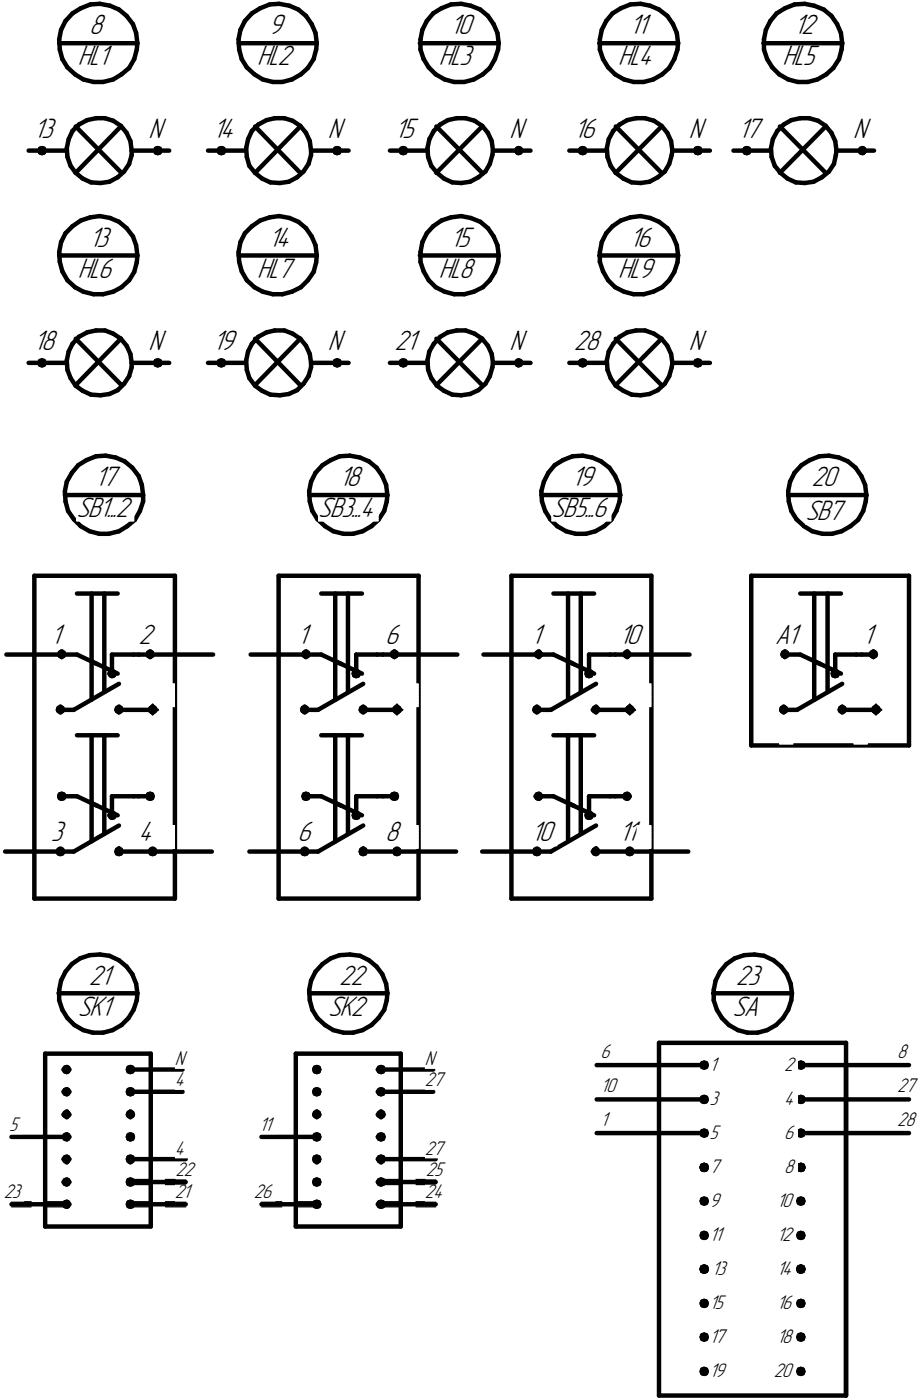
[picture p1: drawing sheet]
<svg xmlns="http://www.w3.org/2000/svg" width="123mm" height="187mm" viewBox="0 0 123 187" stroke-linecap="round" stroke-linejoin="round" font-family="sans-serif">
<defs><g id="words">
<g font-size="4">
<text x="11.9" y="4.6">8</text>
<text x="35.7" y="4.6">9</text>
<text x="59.9" y="4.6">10</text>
<text x="83.8" y="4.6">11</text>
<text x="105.7" y="4.6">12</text>
<text x="10.4" y="8.7">HL1</text>
<text x="34.2" y="8.7">HL2</text>
<text x="58.4" y="8.7">HL3</text>
<text x="82.3" y="8.7">HL4</text>
<text x="104.1" y="8.7">HL5</text>
<text x="4.5" y="18.4">13</text>
<text x="19.8" y="18.4">N</text>
<text x="28.3" y="18.4">14</text>
<text x="43.6" y="18.4">N</text>
<text x="52.5" y="18.4">15</text>
<text x="67.8" y="18.4">N</text>
<text x="76.4" y="18.4">16</text>
<text x="91.7" y="18.4">N</text>
<text x="98.2" y="18.4">17</text>
<text x="113.5" y="18.4">N</text>
<text x="11.9" y="32.9">13</text>
<text x="35.7" y="32.9">14</text>
<text x="59.9" y="32.9">15</text>
<text x="83.8" y="32.9">16</text>
<text x="10.4" y="37">HL6</text>
<text x="34.2" y="37">HL7</text>
<text x="58.4" y="37">HL8</text>
<text x="82.3" y="37">HL9</text>
<text x="4.5" y="46.7">18</text>
<text x="19.8" y="46.7">N</text>
<text x="28.3" y="46.7">19</text>
<text x="43.6" y="46.7">N</text>
<text x="52.5" y="46.7">21</text>
<text x="67.8" y="46.7">N</text>
<text x="76.4" y="46.7">28</text>
<text x="91.7" y="46.7">N</text>
<text x="12.6" y="64.8">17</text>
<text x="45.1" y="64.8">18</text>
<text x="76.1" y="64.8">19</text>
<text x="108" y="64.8">20</text>
<text x="10.2" y="68.9">SB1...2</text>
<text x="42.4" y="68.9">SB3...4</text>
<text x="73.4" y="68.9">SB5...6</text>
<text x="107.2" y="69.2">SB7</text>
<text x="6.8" y="85.7">1</text>
<text x="18.4" y="85.7">2</text>
<text x="39.6" y="85.7">1</text>
<text x="51.3" y="85.7">6</text>
<text x="70.7" y="85.7">1</text>
<text x="82.4" y="85.7">10</text>
<text x="103.2" y="85.7">A1</text>
<text x="114.9" y="85.7">1</text>
<text x="6.8" y="112.1">3</text>
<text x="18.4" y="112.1">4</text>
<text x="39.6" y="112.1">6</text>
<text x="51.3" y="112.1">8</text>
<text x="70.7" y="112.1">10</text>
<text x="82.4" y="112.1">11</text>
<text x="11.8" y="131.2">21</text>
<text x="45.1" y="131.2">22</text>
<text x="98" y="131.2">23</text>
<text x="10.4" y="135.3">SK1</text>
<text x="43.7" y="135.3">SK2</text>
<text x="97.5" y="135.3">SA</text>
</g>
<g font-size="2.8">
<text x="23.3" y="141.9">N</text>
<text x="56.6" y="141.9">N</text>
<text x="79.9" y="141">6</text>
<text x="94.4" y="142.7">1</text>
<text x="104.4" y="142.7">2</text>
<text x="119.4" y="141">8</text>
<text x="23.3" y="144.7">4</text>
<text x="56.6" y="144.7">27</text>
<text x="79.9" y="145.5">10</text>
<text x="94.4" y="147.2">3</text>
<text x="104.4" y="147.2">4</text>
<text x="119.4" y="145.5">27</text>
<text x="1.2" y="150.6">5</text>
<text x="23.2" y="153.9">4</text>
<text x="34.5" y="150.6">11</text>
<text x="56.5" y="153.9">27</text>
<text x="79.9" y="150">1</text>
<text x="94.4" y="151.7">5</text>
<text x="104.4" y="151.7">6</text>
<text x="119.4" y="150">28</text>
<text x=".5" y="159.6">23</text>
<text x="23.2" y="159.6">21</text>
<text x="23.4" y="156.7">22</text>
<text x="33.8" y="159.6">26</text>
<text x="56.5" y="159.6">24</text>
<text x="56.7" y="156.7">25</text>
<text x="94.4" y="156.3">7</text>
<text x="94.4" y="160.8">9</text>
<text x="103.4" y="160.8">10</text>
<text x="104.4" y="156.3">8</text>
<text x="94.4" y="165.3">11</text>
<text x="103.4" y="165.3">12</text>
<text x="94.7" y="169.8">13</text>
<text x="103.4" y="169.8">14</text>
<text x="94.4" y="174.4">15</text>
<text x="94.4" y="178.9">17</text>
<text x="103.4" y="174.4">16</text>
<text x="103.4" y="178.9">18</text>
<text x="94.4" y="183.4">19</text>
<text x="103" y="183.4">20</text>
</g>
</g></defs>
<g fill="none" stroke="#000" stroke-width=".59">
<path d="M5.3 19.8l.3-.1zM5.3 19.8l-.1 .3zM5.6 19.7l.2 .1zM5.8 19.8l.1 .3zM7.9 5.2l.1 1.4zM7.9 5.8h10.4zM8 6.6l.3 1.3zM8.1 4l-.2 1.2zM8.3 7.9l.7 1.1zM8.7 2.8l-.6 1.2zM8.9 19.7l.1 1.2zM9 9l1 .9z"/>
<path d="M9.1 18.5l-.2 1.2zM9.7 17.4l-.6 1.1zM9.7 1.8l1.1-.7zM9.7 1.8l-1 1zM10 9.9l1.1 .7zM10.1 16.8l6.1 6.2zM10.5 16.6l1.1-.6zM10.5 16.6l-.8 .8zM10.8 1.1l1.2-.5zM11.1 10.6l1.3 .3zM11.6 16l1.2-.3zM12 .6l1.3-.1z"/>
<path d="M12.4 10.9h1.3zM12.8 15.7h1.2zM13.3 .5l1.3 .3zM13.7 10.9l1.4-.3zM14 15.7l1.1 .4zM14.6 .8l1.2 .5zM15.1 16.1l1 .7zM15.1 10.6l1.1-.7zM15.8 1.3l1 .8zM16.1 16.8l.7 .9zM16.1 16.8l-6 6.2zM16.2 9.9l1-.8z"/>
<path d="M16.8 17.7l.6 1.1zM16.8 2.1l.9 1.1zM17.4 18.8l.1 1.3zM17.7 3.2l.4 1.2zM17.9 7.9l-.7 1.2zM18.1 4.4l.2 1.4zM18.2 6.6l-.3 1.3zM18.3 5.8l-.1 .8zM20.7 19.8l.3-.1zM20.7 19.8v.3zM21 19.7l.3 .1zM21.3 19.8v.3z"/>
<path d="M29.2 19.8l.3-.1zM29.2 19.8l-.1 .3zM29.5 19.7l.2 .1zM29.7 19.8l.1 .3zM31.7 5.2l.1 1.4zM31.7 5.8h10.5zM31.8 6.6l.4 1.3zM32 4l-.3 1.2zM32.2 7.9l.7 1.1zM32.6 2.8l-.6 1.2zM32.8 19.7l.1 1.2zM32.9 9l1 .9z"/>
<path d="M33 18.5l-.2 1.2zM33.5 17.4l-.5 1.1zM33.5 1.8l1.1-.7zM33.5 1.8l-.9 1zM33.9 9.9l1.1 .7zM34 16.8l6 6.2zM34.4 16.6l1.1-.6zM34.4 16.6l-.9 .8zM34.6 1.1l1.3-.5zM35 10.6l1.3 .3zM35.5 16l1.1-.3zM35.9 .6l1.3-.1z"/>
<path d="M36.3 10.9h1.3zM36.6 15.7h1.2zM37.2 .5l1.3 .3zM37.6 10.9l1.3-.3zM37.8 15.7l1.1 .4zM38.5 .8l1.2 .5zM38.9 10.6l1.1-.7zM38.9 16.1l1.1 .7zM39.7 1.3l1 .8zM40 16.8l.7 .9zM40 16.8l-6 6.2zM40 9.9l1-.8z"/>
<path d="M40.7 17.7l.5 1.1zM40.7 2.1l.8 1.1zM41.2 18.8l.2 1.3zM41.5 3.2l.5 1.2zM41.7 7.9l-.7 1.2zM42 4.4l.2 1.4zM42.1 6.6l-.4 1.3zM42.2 5.8l-.1 .8zM44.6 19.8l.3-.1zM44.6 19.8l-.1 .3zM44.9 19.7l.2 .1zM45.1 19.8l.1 .3z"/>
<path d="M53.4 19.8l.3-.1zM53.4 19.8l-.1 .3zM53.7 19.7l.2 .1zM53.9 19.8l.1 .3zM55.9 5.8h10.5zM56 5.2v1.4zM56 6.6l.4 1.3zM56.2 4l-.2 1.2zM56.4 7.9l.7 1.1zM56.8 2.8l-.6 1.2zM56.9 19.7l.1 1.2zM57.1 9l.9 .9z"/>
<path d="M57.1 18.5l-.2 1.2zM57.7 1.8l1.1-.7zM57.7 1.8l-.9 1zM57.7 17.4l-.6 1.1zM58 9.9l1.2 .7zM58.1 16.8l6.1 6.2zM58.6 16.6l1-.6zM58.6 16.6l-.9 .8zM58.8 1.1l1.2-.5zM59.2 10.6l1.3 .3zM59.6 16l1.2-.3zM60 .6l1.4-.1z"/>
<path d="M60.5 10.9h1.3zM60.8 15.7h1.2zM61.4 .5l1.3 .3zM61.8 10.9l1.3-.3zM62 15.7l1.2 .4zM62.7 .8l1.2 .5zM63.1 10.6l1.2-.7zM63.2 16.1l1 .7zM63.9 1.3l1 .8zM64.2 16.8l.7 .9zM64.2 16.8l-6.1 6.2zM64.3 9.9l.9-.8z"/>
<path d="M64.9 17.7l.5 1.1zM64.9 2.1l.8 1.1zM65.4 18.8l.2 1.3zM65.7 3.2l.5 1.2zM65.9 7.9l-.7 1.2zM66.2 4.4l.2 1.4zM66.3 6.6l-.4 1.3zM66.4 5.8l-.1 .8zM68.8 19.8l.2-.1zM68.8 19.8l-.1 .3zM69 19.7l.3 .1zM69.3 19.8l.1 .3z"/>
<path d="M77.3 19.8l.3-.1zM77.3 19.8l-.2 .3zM77.6 19.7l.2 .1zM77.8 19.8l.1 .3zM79.8 5.8h10.5zM79.8 5.2v1.4zM79.8 6.6l.5 1.3zM80.1 4l-.3 1.2zM80.3 7.9l.6 1.1zM80.7 2.8l-.6 1.2zM80.8 19.7l.1 1.2zM80.9 9l1 .9z"/>
<path d="M81 18.5l-.2 1.2zM81.5 1.8l1.1-.7zM81.5 1.8l-.8 1zM81.6 17.4l-.6 1.1zM81.9 9.9l1.2 .7zM82 16.8l6.1 6.2zM82.5 16.6l1-.6zM82.5 16.6l-.9 .8zM82.6 1.1l1.3-.5zM83.1 10.6l1.2 .3zM83.5 16l1.2-.3zM83.9 .6l1.4-.1z"/>
<path d="M84.3 10.9h1.4zM84.7 15.7h1.2zM85.3 .5l1.2 .3zM85.7 10.9l1.3-.3zM85.9 15.7l1.1 .4zM86.5 .8l1.2 .5zM87 10.6l1.1-.7zM87 16.1l1.1 .7zM87.7 1.3l1.1 .8zM88.1 16.8l.7 .9zM88.1 16.8l-6.1 6.2zM88.1 9.9l1-.8z"/>
<path d="M88.8 17.7l.5 1.1zM88.8 2.1l.8 1.1zM89.3 18.8l.2 1.3zM89.6 3.2l.5 1.2zM89.7 7.9l-.6 1.2zM90.1 4.4l.2 1.4zM90.2 6.6l-.5 1.3zM90.3 5.8l-.1 .8zM92.6 19.8l.3-.1zM92.6 19.8l-.1 .3zM92.9 19.7l.2 .1zM93.1 19.8l.1 .3z"/>
<path d="M99.1 19.8l.3-.1zM99.1 19.8v.3zM99.4 19.7l.3 .1zM99.7 19.8v.3zM101.6 5.8h10.5zM101.7 5.2v1.4zM101.7 6.6l.4 1.3zM101.9 4l-.2 1.2zM102.1 7.9l.7 1.1zM102.5 2.8l-.6 1.2zM102.6 19.7l.1 1.2zM102.8 9l.9 .9z"/>
<path d="M102.9 18.5l-.3 1.2zM103.4 1.8l1.1-.7zM103.4 1.8l-.9 1zM103.5 17.4l-.6 1.1zM103.7 9.9l1.2 .7zM103.8 16.8l6.1 6.2zM104.3 16.6l1-.6zM104.3 16.6l-.8 .8zM104.5 1.1l1.2-.5zM104.9 10.6l1.3 .3zM105.3 16l1.2-.3zM105.7 .6l1.4-.1z"/>
<path d="M106.2 10.9h1.3zM106.5 15.7h1.2zM107.1 .5l1.3 .3zM107.5 10.9l1.3-.3zM107.7 15.7l1.2 .4zM108.4 .8l1.2 .5zM108.8 10.6l1.2-.7zM108.9 16.1l1 .7zM109.6 1.3l1.1 .8zM109.9 16.8l.8 .9zM109.9 16.8l-6.1 6.2zM110 9.9l.9-.8z"/>
<path d="M110.7 17.7l.5 1.1zM110.7 2.1l.7 1.1zM111.2 18.8l.1 1.3zM111.4 3.2l.5 1.2zM111.7 7.9l-.8 1.2zM111.9 4.4l.2 1.4zM112 6.6l-.3 1.3zM112.1 5.8l-.1 .8zM114.6 19.8l.2-.1zM114.6 19.8l-.2 .3zM114.8 19.7l.2 .1zM115 19.8l.1 .3z"/>
<path d="M3.8 20.1h5.1zM5.2 20.1l.1 .2zM5.3 20.3l.3 .1zM5.6 20.4l.2-.1zM5.9 20.1l-.1 .2zM7.9 33.6l.1 1.3zM7.9 34h10.4zM8 34.9l.3 1.3zM8.1 32.3l-.2 1.3zM8.3 36.2l.7 1.1zM8.7 31.1l1-1zM8.7 31.1l-.6 1.2z"/>
<path d="M9 20.9l.4 1.2zM9 37.3l1 1zM9.4 22.1l.7 .9zM9.7 30.1l1.1-.7zM10 38.3l1.1 .6zM10.1 23l.9 .8zM10.8 29.4l1.2-.4zM11 23.8l1.1 .5zM11.1 38.9l1.3 .3zM12 29l1.3-.2zM12.1 24.3l1.3 .1zM12.4 39.2h1.3z"/>
<path d="M13.3 28.8l1.3 .2zM13.4 24.4l1.2-.2zM13.7 39.2l1.4-.3zM14.6 24.2l1.1-.6zM14.6 29l1.2 .5zM15.1 38.9l1.1-.6zM15.7 23.6l.8-.7zM15.8 29.5l1 .9zM16.2 38.3l1-1zM16.8 30.4l.9 1.1zM17.2 21.8l-.7 1.1zM17.5 20.7l-.3 1.1z"/>
<path d="M17.5 20.1v.6zM17.5 20.1h5zM17.7 31.5l.4 1.2zM17.9 36.2l-.7 1.1zM18.1 32.7l.2 1.3zM18.2 35l-.3 1.2zM18.3 34l-.1 1zM20.7 20.1v.2zM20.7 20.3l.3 .1zM21 20.4l.3-.1zM21.3 20.1v.2zM27.7 20.1h5z"/>
<path d="M29.1 20.1l.1 .2zM29.2 20.3l.3 .1zM29.5 20.4l.2-.1zM29.8 20.1l-.1 .2zM31.7 33.6l.1 1.3zM31.7 34h10.5zM31.8 34.9l.4 1.3zM32 32.3l-.3 1.3zM32.2 36.2l.7 1.1zM32.6 31.1l-.6 1.2zM32.9 20.9l.3 1.2zM32.9 37.3l1 1z"/>
<path d="M33.2 22.1l.8 .9zM33.5 30.1l1.1-.7zM33.5 30.1l-.9 1zM33.9 38.3l1.1 .6zM34 23l.9 .8zM34.6 29.4l1.3-.4zM34.9 23.8l1.1 .5zM35 38.9l1.3 .3zM35.9 29l1.3-.2zM36 24.3l1.3 .1zM36.3 39.2h1.3zM37.2 28.8l1.3 .2z"/>
<path d="M37.3 24.4l1.1-.2zM37.6 39.2l1.3-.3zM38.4 24.2l1.1-.6zM38.5 29l1.2 .5zM38.9 38.9l1.1-.6zM39.5 23.6l.9-.7zM39.7 29.5l1 .9zM40 38.3l1-1zM40.7 30.4l.8 1.1zM41.1 21.8l-.7 1.1zM41.4 20.7l-.3 1.1zM41.4 20.1v.6z"/>
<path d="M41.4 20.1h5zM41.5 31.5l.5 1.2zM41.7 36.2l-.7 1.1zM42 32.7l.2 1.3zM42.1 35l-.4 1.2zM42.2 34l-.1 1zM44.5 20.1l.1 .2zM44.6 20.3l.3 .1zM44.9 20.4l.2-.1zM45.2 20.1l-.1 .2zM51.9 20.1h5zM53.3 20.1l.1 .2z"/>
<path d="M53.4 20.3l.3 .1zM53.7 20.4l.2-.1zM54 20.1l-.1 .2zM55.9 34h10.5zM56 33.6v1.3zM56 34.9l.4 1.3zM56.2 32.3l-.2 1.3zM56.4 36.2l.7 1.1zM56.8 31.1l-.6 1.2zM57 20.9l.4 1.2zM57.1 37.3l.9 1zM57.4 22.1l.8 .9z"/>
<path d="M57.7 30.1l1.1-.7zM57.7 30.1l-.9 1zM58 38.3l1.2 .6zM58.2 23l.9 .8zM58.8 29.4l1.2-.4zM59.1 23.8l1.1 .5zM59.2 38.9l1.3 .3zM60 29l1.4-.2zM60.2 24.3l1.2 .1zM60.5 39.2h1.3zM61.4 24.4l1.2-.2zM61.4 28.8l1.3 .2z"/>
<path d="M61.8 39.2l1.3-.3zM62.6 24.2l1.1-.6zM62.7 29l1.2 .5zM63.1 38.9l1.2-.6zM63.7 23.6l.9-.7zM63.9 29.5l1 .9zM64.3 38.3l.9-1zM64.9 30.4l.8 1.1zM65.2 21.8l-.6 1.1zM65.5 20.7l-.3 1.1zM65.6 20.1l-.1 .6zM65.6 20.1h5z"/>
<path d="M65.7 31.5l.5 1.2zM65.9 36.2l-.7 1.1zM66.2 32.7l.2 1.3zM66.3 35l-.4 1.2zM66.4 34l-.1 1zM68.7 20.1l.1 .2zM68.8 20.3l.2 .1zM69 20.4l.3-.1zM69.4 20.1l-.1 .2zM75.8 20.1h5zM77.1 20.1l.2 .2zM77.3 20.3l.3 .1z"/>
<path d="M77.6 20.4l.2-.1zM77.9 20.1l-.1 .2zM79.8 34h10.5zM79.8 33.6v1.3zM79.8 34.9l.5 1.3zM80.1 32.3l-.3 1.3zM80.3 36.2l.6 1.1zM80.7 31.1l-.6 1.2zM80.9 20.9l.4 1.2zM80.9 37.3l1 1zM81.3 22.1l.7 .9zM81.5 30.1l1.1-.7z"/>
<path d="M81.5 30.1l-.8 1zM81.9 38.3l1.2 .6zM82 23l1 .8zM82.6 29.4l1.3-.4zM83 23.8l1.1 .5zM83.1 38.9l1.2 .3zM83.9 29l1.4-.2zM84.1 24.3l1.2 .1zM84.3 39.2h1.4zM85.3 24.4l1.1-.2zM85.3 28.8l1.2 .2zM85.7 39.2l1.3-.3z"/>
<path d="M86.4 24.2l1.1-.6zM86.5 29l1.2 .5zM87 38.9l1.1-.6zM87.5 23.6l1-.7zM87.7 29.5l1.1 .9zM88.1 38.3l1-1zM88.8 30.4l.8 1.1zM89.1 21.8l-.6 1.1zM89.4 20.7l-.3 1.1zM89.5 20.1l-.1 .6zM89.5 20.1h5zM89.6 31.5l.5 1.2z"/>
<path d="M89.7 36.2l-.6 1.1zM90.1 32.7l.2 1.3zM90.2 35l-.5 1.2zM90.3 34l-.1 1zM92.5 20.1l.1 .2zM92.6 20.3l.3 .1zM92.9 20.4l.2-.1zM93.2 20.1l-.1 .2zM97.6 20.1h5zM99.1 20.1v.2zM99.1 20.3l.3 .1zM99.4 20.4l.3-.1z"/>
<path d="M99.7 20.1v.2zM102.7 20.9l.4 1.2zM103.1 22.1l.8 .9zM103.9 23l.9 .8zM104.8 23.8l1.1 .5zM105.9 24.3l1.2 .1zM107.1 24.4l1.2-.2zM108.3 24.2l1.1-.6zM109.4 23.6l.9-.7zM111 21.8l-.7 1.1zM111.3 20.7l-.3 1.1zM111.3 20.1v.6z"/>
<path d="M111.3 20.1h5zM114.4 20.1l.2 .2zM114.6 20.3l.2 .1zM114.8 20.4l.2-.1zM115.1 20.1l-.1 .2zM3.8 48.3h5.1zM5.2 48.3l.1 .3zM5.3 48.1l.3-.1zM5.3 48.1l-.1 .2zM5.3 48.6l.3 .1zM5.6 48l.2 .1zM5.6 48.7l.2-.1z"/>
<path d="M5.8 48.1l.1 .2zM5.9 48.3l-.1 .3zM8.9 48l.1 1.3zM9 49.3l.4 1.1zM9.1 46.8l-.2 1.2zM9.4 50.4l.7 1zM9.7 45.8l-.6 1zM10.1 51.4l.9 .7zM10.1 45.1l6.1 6.2zM10.5 44.9l1.1-.6zM10.5 44.9l-.8 .9zM11 52.1l1.1 .5z"/>
<path d="M11.6 44.3l1.2-.3zM12.1 52.6l1.3 .1zM12.8 44h1.2zM13.4 52.7l1.2-.2zM14 44l1.1 .4zM14.6 52.5l1.1-.5zM15.1 44.4l1 .7zM15.7 52l.8-.9zM16.1 45.1l.7 1zM16.1 45.1l-6 6.2zM16.8 46.1l.6 1.1zM17.2 50.1l-.7 1z"/>
<path d="M17.4 47.2l.1 1.1zM17.5 48.9l-.3 1.2zM17.5 48.3v.6zM17.5 48.3h5zM20.7 48.3v.3zM20.7 48.1l.3-.1zM20.7 48.1v.2zM20.7 48.6l.3 .1zM21 48l.3 .1zM21 48.7l.3-.1zM21.3 48.1v.2zM21.3 48.3v.3z"/>
<path d="M27.7 48.3h5zM29.1 48.3l.1 .3zM29.2 48.1l.3-.1zM29.2 48.1l-.1 .2zM29.2 48.6l.3 .1zM29.5 48l.2 .1zM29.5 48.7l.2-.1zM29.7 48.1l.1 .2zM29.8 48.3l-.1 .3zM32.8 48l.1 1.3zM32.9 49.3l.3 1.1zM33 46.8l-.2 1.2z"/>
<path d="M33.2 50.4l.8 1zM33.5 45.8l-.5 1zM34 51.4l.9 .7zM34 45.1l6 6.2zM34.4 44.9l1.1-.6zM34.4 44.9l-.9 .9zM34.9 52.1l1.1 .5zM35.5 44.3l1.1-.3zM36 52.6l1.3 .1zM36.6 44h1.2zM37.3 52.7l1.1-.2zM37.8 44l1.1 .4z"/>
<path d="M38.4 52.5l1.1-.5zM38.9 44.4l1.1 .7zM40 45.1l.7 1zM40 45.1l-6 6.2zM40.4 51.1l-.9 .9zM40.7 46.1l.5 1.1zM41.1 50.1l-.7 1zM41.2 47.2l.2 1.1zM41.4 48.9l-.3 1.2zM41.4 48.3v.6zM41.4 48.3h5zM44.5 48.3l.1 .3z"/>
<path d="M44.6 48.1l.3-.1zM44.6 48.1l-.1 .2zM44.6 48.6l.3 .1zM44.9 48l.2 .1zM44.9 48.7l.2-.1zM45.1 48.1l.1 .2zM45.2 48.3l-.1 .3zM51.9 48.3h5zM53.3 48.3l.1 .3zM53.4 48.1l.3-.1zM53.4 48.1l-.1 .2zM53.4 48.6l.3 .1z"/>
<path d="M53.7 48l.2 .1zM53.7 48.7l.2-.1zM53.9 48.1l.1 .2zM54 48.3l-.1 .3zM56.9 48l.1 1.3zM57 49.3l.4 1.1zM57.1 46.8l-.2 1.2zM57.4 50.4l.8 1zM57.7 45.8l-.6 1zM58.1 45.1l6.1 6.2zM58.2 51.4l.9 .7zM58.6 44.9l1-.6z"/>
<path d="M58.6 44.9l-.9 .9zM59.1 52.1l1.1 .5zM59.6 44.3l1.2-.3zM60.2 52.6l1.2 .1zM60.8 44h1.2zM61.4 52.7l1.2-.2zM62 44l1.2 .4zM62.6 52.5l1.1-.5zM63.2 44.4l1 .7zM63.7 52l.9-.9zM64.2 45.1l.7 1zM64.2 45.1l-6.1 6.2z"/>
<path d="M64.9 46.1l.5 1.1zM65.2 50.1l-.6 1zM65.4 47.2l.2 1.1zM65.5 48.9l-.3 1.2zM65.6 48.3l-.1 .6zM65.6 48.3h5zM68.7 48.3l.1 .3zM68.8 48.1l.2-.1zM68.8 48.1l-.1 .2zM68.8 48.6l.2 .1zM69 48l.3 .1zM69 48.7l.3-.1z"/>
<path d="M69.3 48.1l.1 .2zM69.4 48.3l-.1 .3zM75.8 48.3h5zM77.1 48.3l.2 .3zM77.3 48.1l.3-.1zM77.3 48.1l-.2 .2zM77.3 48.6l.3 .1zM77.6 48l.2 .1zM77.6 48.7l.2-.1zM77.8 48.1l.1 .2zM77.9 48.3l-.1 .3zM80.8 48l.1 1.3z"/>
<path d="M80.9 49.3l.4 1.1zM81 46.8l-.2 1.2zM81.3 50.4l.7 1zM81.6 45.8l-.6 1zM82 51.4l1 .7zM82 45.1l6.1 6.2zM82.5 44.9l1-.6zM82.5 44.9l-.9 .9zM83 52.1l1.1 .5zM83.5 44.3l1.2-.3zM84.1 52.6l1.2 .1zM84.7 44h1.2z"/>
<path d="M85.3 52.7l1.1-.2zM85.9 44l1.1 .4zM86.4 52.5l1.1-.5zM87 44.4l1.1 .7zM87.5 52l1-.9zM88.1 45.1l.7 1zM88.1 45.1l-6.1 6.2zM88.8 46.1l.5 1.1zM89.1 50.1l-.6 1zM89.3 47.2l.2 1.1zM89.4 48.9l-.3 1.2zM89.5 48.3l-.1 .6z"/>
<path d="M89.5 48.3h5zM92.5 48.3l.1 .3zM92.6 48.1l.3-.1zM92.6 48.1l-.1 .2zM92.6 48.6l.3 .1zM92.9 48l.2 .1zM92.9 48.7l.2-.1zM93.1 48.1l.1 .2zM93.2 48.3l-.1 .3zM4.6 76.7h18.7zM4.6 76.7v43zM8.6 65.4l.1 1.4z"/>
<path d="M8.6 66h10.4zM8.7 66.8l.4 1.3zM8.9 64.2l-.3 1.2zM9.1 68.1l.7 1.1zM9.6 63l-.7 1.2zM9.8 69.2l1 .9zM10.2 79.1h5.5zM10.4 62l1.1-.7zM10.4 62l-.8 1zM10.8 70.1l1.1 .7zM11.5 61.3l1.3-.5zM11.9 70.8l1.3 .3z"/>
<path d="M12.2 79.1v9zM12.8 60.8l1.3-.1zM13.2 71.1h1.3zM13.9 79.1v9.8zM14.1 60.7l1.3 .3zM14.5 71.1l1.3-.3zM15.4 61l1.2 .5zM15.8 70.8l1.1-.7zM16.6 61.5l1 .8zM16.9 70.1l1-.8zM17.6 62.3l.9 1.1zM18.5 63.4l.4 1.2z"/>
<path d="M18.6 68.1l-.7 1.2zM18.9 64.6l.1 1.4zM19 66.8l-.4 1.3zM19 66v.8zM23.3 76.7v43zM37.1 76.7h18.6zM37.1 76.7v43zM41.1 65.4l.1 1.4zM41.1 66h10.5zM41.2 66.8l.4 1.3zM41.4 64.2l-.3 1.2zM41.6 68.1l.6 1.1z"/>
<path d="M42 63l-.6 1.2zM42.2 69.2l1.1 .9zM42.8 79.1h5.4zM42.9 62l1.1-.7zM42.9 62l-.9 1zM43.3 70.1l1.1 .7zM44 61.3l1.2-.5zM44.4 70.8l1.3 .3zM44.6 79.1v9zM45.2 60.8l1.4-.1zM45.7 71.1h1.3zM46.3 79.1v9.8z"/>
<path d="M46.6 60.7l1.3 .3zM47 71.1l1.3-.3zM47.9 61l1.2 .5zM48.3 70.8l1.1-.7zM49.1 61.5l1 .8zM49.4 70.1l1-.8zM50.1 62.3l.8 1.1zM50.9 63.4l.5 1.2zM51.1 68.1l-.7 1.2zM51.4 64.6l.2 1.4zM51.5 66.8l-.4 1.3zM51.6 66l-.1 .8z"/>
<path d="M55.7 76.7v43zM68.1 76.7h18.6zM68.1 76.7v43zM72.1 65.4v1.4zM72.1 66h10.4zM72.1 66.8l.5 1.3zM72.4 64.2l-.3 1.2zM72.6 68.1l.6 1.1zM73 63l-.6 1.2zM73.2 69.2l1 .9zM73.7 79.1h5.4zM73.8 62l1.1-.7z"/>
<path d="M73.8 62l-.8 1zM74.2 70.1l1.2 .7zM74.9 61.3l1.3-.5zM75.4 70.8l1.2 .3zM75.6 79.1v9zM76.2 60.8l1.4-.1zM76.6 71.1h1.4zM77.3 79.1v9.8zM77.6 60.7l1.2 .3zM78 71.1l1.2-.3zM78.8 61l1.2 .5zM79.2 70.8l1.2-.7z"/>
<path d="M80 61.5l1.1 .8zM80.4 70.1l1-.8zM81.1 62.3l.8 1.1zM81.9 63.4l.5 1.2zM82 68.1l-.6 1.2zM82.4 64.6l.1 1.4zM82.5 66.8l-.5 1.3zM82.5 66v.8zM86.7 76.7v43zM100 76.7h21zM100 76.7v22.6zM104.9 65.4l.1 1.4z"/>
<path d="M104.9 66h10.4zM105 66.8l.3 1.3zM105.2 64.2l-.3 1.2zM105.3 68.1l.7 1.1zM105.7 63l-.5 1.2zM106 69.2l1 .9zM106.5 79.1h5.4zM106.7 62l1.1-.7zM106.7 62l-1 1zM107 70.1l1.1 .7zM107.8 61.3l1.3-.5zM108.1 70.8l1.4 .3z"/>
<path d="M108.4 79.1v9zM109.1 60.8l1.2-.1zM109.5 71.1h1.2zM110.2 79.1v9.8zM110.3 60.7l1.4 .3zM110.7 71.1l1.3-.3zM111.7 61l1.2 .5zM112 70.8l1.2-.7zM112.9 61.5l1 .8zM113.2 70.1l1-.8zM113.9 62.3l.7 1.1zM114.6 63.4l.5 1.2z"/>
<path d="M114.9 68.1l-.7 1.2zM115.1 64.6l.2 1.4zM115.2 66.8l-.3 1.3zM115.3 66l-.1 .8zM121 76.7v22.6zM.8 87.2h7.1zM7.7 94.6l.1 .1zM7.8 94.3l.2-.2zM7.8 94.3l-.1 .3zM7.8 94.7l.2 .2zM7.9 87.2l.1 .2zM8 87l.2-.2z"/>
<path d="M8 87l-.1 .2zM8 87.4l.2 .1zM8 94.1l.3 .2zM8 94.9l.3-.2zM8.2 86.8l.3 .2zM8.2 87.5l.3-.1zM8.3 94.3l.1 .3zM8.4 94.6h1.4zM8.4 94.6l-.1 .1zM8.5 87l.1 .2zM8.6 87.2l-.1 .2zM8.6 87.2h1.6z"/>
<path d="M9.8 94.6l6-3.5zM10.2 87.2l5.5 2.5zM10.2 98h5.5zM12.2 88.1v5.1zM12.2 98v8.9zM12.4 88.2l.6 .3zM13.9 88.9v3.3zM13.9 98v9.8zM14.6 89.7l.1 .3zM14.7 89.5l.2-.1zM14.7 89.5l-.1 .2zM14.7 90l.2 .1z"/>
<path d="M14.9 87.2v2.2zM14.9 87.2h2.9zM14.9 89.4l.3 .1zM14.9 90.1l.3-.1zM15.2 89.5l.1 .2zM15.3 89.7l-.1 .3zM15.5 94.6l.1 .1zM15.6 94.3l.2-.2zM15.6 94.3l-.1 .3zM15.6 94.7l.2 .2zM15.8 94.1l.3 .2zM15.8 94.9l.3-.2z"/>
<path d="M16.1 94.3l.1 .3zM16.2 94.6h3.8zM16.2 94.6l-.1 .1zM17.8 87.2h.7zM18.5 87.2h1.1zM19.6 87.2l.1 .2zM19.7 87l.3-.2zM19.7 87l-.1 .2zM19.7 87.4l.3 .1zM20 94.6l.1 .1zM20 86.8l.2 .2zM20 87.5l.2-.1z"/>
<path d="M20.1 94.3l.2-.2zM20.1 94.3l-.1 .3zM20.1 94.7l.2 .2zM20.2 87l.1 .2zM20.3 87.2h8.1zM20.3 94.1l.3 .2zM20.3 94.9l.3-.2zM20.3 87.2l-.1 .2zM20.6 94.3l.1 .3zM20.7 94.6l-.1 .1zM33.4 87.2h7zM40.2 94.6l.1 .1z"/>
<path d="M40.3 94.3l.3-.2zM40.3 94.3l-.1 .3zM40.3 94.7l.3 .2zM40.4 87.2l.1 .2zM40.5 87l.2-.2zM40.5 87l-.1 .2zM40.5 87.4l.2 .1zM40.6 94.1l.2 .2zM40.6 94.9l.2-.2zM40.7 86.8l.3 .2zM40.7 87.5l.3-.1zM40.8 94.3l.1 .3z"/>
<path d="M40.9 94.6h1.4zM40.9 94.6l-.1 .1zM41 87l.1 .2zM41.1 87.2l-.1 .2zM41.1 87.2h1.7zM42.3 94.6l6-3.5zM42.8 87.2l5.4 2.5zM42.8 98h5.4zM44.6 88.1v5.1zM44.6 98v8.9zM44.9 88.2l.6 .3zM46.3 88.9v3.3z"/>
<path d="M46.3 98v9.8zM47.1 89.7l.1 .3zM47.2 89.5l.2-.1zM47.2 89.5l-.1 .2zM47.2 90l.2 .1zM47.4 87.2v2.2zM47.4 87.2h2.8zM47.4 89.4l.3 .1zM47.4 90.1l.3-.1zM47.7 89.5l.1 .2zM47.8 89.7l-.1 .3zM48 94.6l.1 .1z"/>
<path d="M48.1 94.3l.2-.2zM48.1 94.3l-.1 .3zM48.1 94.7l.2 .2zM48.3 94.1l.3 .2zM48.3 94.9l.3-.2zM48.6 94.3l.1 .3zM48.7 94.6h3.8zM48.7 94.6l-.1 .1zM50.2 87.2h.8zM51 87.2h1.2zM52.2 87.2v.2zM52.2 87l.3-.2z"/>
<path d="M52.2 87v.2zM52.2 87.4l.3 .1zM52.5 94.6l.1 .1zM52.5 86.8l.2 .2zM52.5 87.5l.2-.1zM52.6 94.3l.2-.2zM52.6 94.3l-.1 .3zM52.6 94.7l.2 .2zM52.7 87l.1 .2zM52.8 87.2h8.1zM52.8 94.1l.3 .2zM52.8 94.9l.3-.2z"/>
<path d="M52.8 87.2l-.1 .2zM53.1 94.3l.1 .3zM53.2 94.6l-.1 .1zM64.3 87.2h7zM71.1 94.6l.1 .1zM71.2 94.3l.3-.2zM71.2 94.3l-.1 .3zM71.2 94.7l.3 .2zM71.3 87.2l.2 .2zM71.5 87l.2-.2zM71.5 87l-.2 .2zM71.5 87.4l.2 .1z"/>
<path d="M71.5 94.1l.2 .2zM71.5 94.9l.2-.2zM71.7 86.8l.2 .2zM71.7 87.5l.2-.1zM71.7 94.3l.1 .3zM71.8 94.6h1.5zM71.8 94.6l-.1 .1zM71.9 87l.2 .2zM71.9 87.4l.2-.2zM72.1 87.2h1.6zM73.3 94.6l6-3.5zM73.7 87.2l5.4 2.5z"/>
<path d="M73.7 98h5.4zM75.6 88.1v5.1zM75.6 98v8.9zM75.9 88.2l.5 .3zM77.3 88.9v3.3zM77.3 98v9.8zM78.1 89.7v.3zM78.1 89.5l.3-.1zM78.1 89.5v.2zM78.1 90l.3 .1zM78.4 87.2v2.2zM78.4 87.2h2.8z"/>
<path d="M78.4 89.4l.3 .1zM78.4 90.1l.3-.1zM78.7 89.5v.2zM78.7 89.7v.3zM78.9 94.6l.2 .1zM79.1 94.3l.2-.2zM79.1 94.3l-.2 .3zM79.1 94.7l.2 .2zM79.3 94.1l.2 .2zM79.3 94.9l.2-.2zM79.5 94.3l.2 .3zM79.5 94.7l.2-.1z"/>
<path d="M79.7 94.6h3.8zM81.2 87.2h.7zM81.9 87.2h1.2zM83.1 87.2l.1 .2zM83.2 87l.3-.2zM83.2 87l-.1 .2zM83.2 87.4l.3 .1zM83.5 94.6l.1 .1zM83.5 86.8l.2 .2zM83.5 87.5l.2-.1zM83.6 94.3l.2-.2zM83.6 94.3l-.1 .3z"/>
<path d="M83.6 94.7l.2 .2zM83.7 87l.1 .2zM83.8 87.2h8zM83.8 94.1l.3 .2zM83.8 94.9l.3-.2zM83.8 87.2l-.1 .2zM84.1 94.3l.1 .3zM84.2 94.6l-.1 .1zM100 99.3h21zM104 94.6l.1 .1zM104.1 94.3l.2-.2zM104.1 94.3l-.1 .3z"/>
<path d="M104.1 94.7l.2 .2zM104.1 87.2l.1 .2zM104.2 87l.3-.2zM104.2 87l-.1 .2zM104.2 87.4l.3 .1zM104.3 94.1l.3 .2zM104.3 94.9l.3-.2zM104.5 86.8l.2 .2zM104.5 87.5l.2-.1zM104.6 94.3v.3zM104.6 94.6h1.5zM104.6 94.6v.1z"/>
<path d="M104.7 87l.1 .2zM104.8 87.2l-.1 .2zM104.8 87.2h1.7zM106.1 94.6l6-3.5zM106.5 87.2l5.4 2.5zM108.4 88.1v5.1zM108.6 88.2l.6 .3zM110.2 88.9v3.3zM110.8 89.7l.1 .3zM110.9 89.5l.3-.1zM110.9 89.5l-.1 .2zM110.9 90l.3 .1z"/>
<path d="M111.2 87.2v2.2zM111.2 87.2h2.8zM111.2 89.4l.2 .1zM111.2 90.1l.2-.1zM111.4 89.5l.1 .2zM111.5 89.7l-.1 .3zM111.8 94.6v.1zM111.8 94.3l.3-.2zM111.8 94.3v.3zM111.8 94.7l.3 .2zM112.1 94.1l.3 .2zM112.1 94.9l.3-.2z"/>
<path d="M112.4 94.3v.3zM112.4 94.6h3.8zM112.4 94.6v.1zM114 87.2h.7zM114.7 87.2h1.2zM115.9 87.2l.1 .2zM116 87l.2-.2zM116 87l-.1 .2zM116 87.4l.2 .1zM116.2 94.6l.1 .1zM116.2 86.8l.3 .2zM116.2 87.5l.3-.1z"/>
<path d="M116.3 94.3l.3-.2zM116.3 94.3l-.1 .3zM116.3 94.7l.3 .2zM116.5 87l.1 .2zM116.6 94.1l.2 .2zM116.6 94.9l.2-.2zM116.6 87.2l-.1 .2zM116.8 94.3l.1 .3zM116.9 94.6l-.1 .1zM.7 113.5h7zM4.6 119.7h18.7zM7.7 113.5l.1 .2z"/>
<path d="M7.8 113.2l.2-.2zM7.8 113.2l-.1 .3zM7.8 113.7l.2 .1zM7.9 106.1l.1 .2zM8 105.8l.2-.1zM8 105.8l-.1 .3zM8 106.3l.2 .1zM8 113l.3 .2zM8 113.8l.3-.1zM8.2 105.7l.3 .1zM8.2 106.4l.3-.1zM8.3 113.2l.1 .3z"/>
<path d="M8.4 113.5h1.4zM8.4 113.5l-.1 .2zM8.5 105.8l.1 .3zM8.6 106.1l-.1 .2zM8.6 106.1h1.6zM9.8 113.5l6-3.5zM10.2 106.1l5.5 2.5zM12.2 106.9v5.2zM12.4 107.1l.6 .3zM13.9 107.8v3.3zM14.6 108.6l.1 .3zM14.7 108.4l.2-.1z"/>
<path d="M14.7 108.4l-.1 .2zM14.7 108.9l.2 .1zM14.9 106.1v2.2zM14.9 106.1h2.9zM14.9 108.3l.3 .1zM14.9 109l.3-.1zM15.2 108.4l.1 .2zM15.3 108.6l-.1 .3zM15.5 113.5l.1 .2zM15.6 113.2l.2-.2zM15.6 113.2l-.1 .3zM15.6 113.7l.2 .1z"/>
<path d="M15.8 113l.3 .2zM15.8 113.8l.3-.1zM16.1 113.2l.1 .3zM16.2 113.5h3.8zM16.2 113.5l-.1 .2zM17.8 106.1h.7zM18.5 106.1h1.1zM19.6 106.1l.1 .2zM19.7 105.8l.3-.1zM19.7 105.8l-.1 .3zM19.7 106.3l.3 .1zM20 113.5l.1 .2z"/>
<path d="M20 105.7l.2 .1zM20 106.4l.2-.1zM20.1 113.2l.2-.2zM20.1 113.2l-.1 .3zM20.1 113.7l.2 .1zM20.2 113.5h8zM20.2 105.8l.1 .3zM20.3 113l.3 .2zM20.3 113.8l.3-.1zM20.3 106.1l-.1 .2zM20.6 113.2l.1 .3zM20.7 113.5l-.1 .2z"/>
<path d="M33.2 113.5h7zM37.1 119.7h18.6zM40.2 113.5l.1 .2zM40.3 113.2l.3-.2zM40.3 113.2l-.1 .3zM40.3 113.7l.3 .1zM40.4 106.1l.1 .2zM40.5 105.8l.2-.1zM40.5 105.8l-.1 .3zM40.5 106.3l.2 .1zM40.6 113l.2 .2zM40.6 113.8l.2-.1z"/>
<path d="M40.7 105.7l.3 .1zM40.7 106.4l.3-.1zM40.8 113.2l.1 .3zM40.9 113.5h1.4zM40.9 113.5l-.1 .2zM41 105.8l.1 .3zM41.1 106.1l-.1 .2zM41.1 106.1h1.7zM42.3 113.5l6-3.5zM42.8 106.1l5.4 2.5zM44.6 106.9v5.2zM44.9 107.1l.6 .3z"/>
<path d="M46.3 107.8v3.3zM47.1 108.6l.1 .3zM47.2 108.4l.2-.1zM47.2 108.4l-.1 .2zM47.2 108.9l.2 .1zM47.4 106.1v2.2zM47.4 106.1h2.8zM47.4 108.3l.3 .1zM47.4 109l.3-.1zM47.7 108.4l.1 .2zM47.8 108.6l-.1 .3zM48 113.5l.1 .2z"/>
<path d="M48.1 113.2l.2-.2zM48.1 113.2l-.1 .3zM48.1 113.7l.2 .1zM48.3 113l.3 .2zM48.3 113.8l.3-.1zM48.6 113.2l.1 .3zM48.7 113.5h3.8zM48.7 113.5l-.1 .2zM50.2 106.1h.8zM51 106.1h1.2zM52.2 106.1v.2zM52.2 105.8l.3-.1z"/>
<path d="M52.2 105.8v.3zM52.2 106.3l.3 .1zM52.5 113.5l.1 .2zM52.5 105.7l.2 .1zM52.5 106.4l.2-.1zM52.6 113.2l.2-.2zM52.6 113.2l-.1 .3zM52.6 113.7l.2 .1zM52.7 113.5h8zM52.7 105.8l.1 .3zM52.8 113l.3 .2zM52.8 113.8l.3-.1z"/>
<path d="M52.8 106.1l-.1 .2zM53.1 113.2l.1 .3zM53.2 113.5l-.1 .2zM64.2 113.5h6.9zM68.1 119.7h18.6zM71.1 113.5l.1 .2zM71.2 113.2l.3-.2zM71.2 113.2l-.1 .3zM71.2 113.7l.3 .1zM71.3 106.1l.2 .2zM71.5 105.8l.2-.1zM71.5 105.8l-.2 .3z"/>
<path d="M71.5 106.3l.2 .1zM71.5 113l.2 .2zM71.5 113.8l.2-.1zM71.7 105.7l.2 .1zM71.7 106.4l.2-.1zM71.7 113.2l.1 .3zM71.8 113.5h1.5zM71.8 113.5l-.1 .2zM71.9 105.8l.2 .3zM72.1 106.1l-.2 .2zM72.1 106.1h1.6zM73.3 113.5l6-3.5z"/>
<path d="M73.7 106.1l5.4 2.5zM75.6 106.9v5.2zM75.9 107.1l.5 .3zM77.3 107.8v3.3zM78.1 108.6v.3zM78.1 108.4l.3-.1zM78.1 108.4v.2zM78.1 108.9l.3 .1zM78.4 106.1v2.2zM78.4 106.1h2.8zM78.4 108.3l.3 .1zM78.4 109l.3-.1z"/>
<path d="M78.7 108.4v.2zM78.7 108.6v.3zM78.9 113.5l.2 .2zM79.1 113.2l.2-.2zM79.1 113.2l-.2 .3zM79.1 113.7l.2 .1zM79.3 113l.2 .2zM79.3 113.8l.2-.1zM79.5 113.2l.2 .3zM79.7 113.5h3.8zM79.7 113.5l-.2 .2zM81.2 106.1h.7z"/>
<path d="M81.9 106.1h1.2zM83.1 106.1l.1 .2zM83.2 105.8l.3-.1zM83.2 105.8l-.1 .3zM83.2 106.3l.3 .1zM83.5 113.5l.1 .2zM83.5 105.7l.2 .1zM83.5 106.4l.2-.1zM83.6 113.2l.2-.2zM83.6 113.2l-.1 .3zM83.6 113.7l.2 .1zM83.7 113.5h7.9z"/>
<path d="M83.7 105.8l.1 .3zM83.8 113l.3 .2zM83.8 113.8l.3-.1zM83.8 106.1l-.1 .2zM84.1 113.2l.1 .3zM84.2 113.5l-.1 .2zM7.8 132.3h10.5zM7.9 131.9v1.4zM7.9 133.3l.4 1.2zM8.1 130.6l-.2 1.3zM8.3 134.5l.7 1.1zM8.7 129.5l-.6 1.1z"/>
<path d="M9 135.6l.9 1zM9.6 128.4l1.1-.7zM9.6 128.4l-.9 1.1zM9.9 136.6l1.2 .6zM10.7 127.7l1.2-.4zM11.1 137.2l1.3 .4zM11.9 127.3l1.4-.1zM12.4 137.6h1.3zM13.3 127.2l1.3 .1zM13.7 137.6l1.3-.4zM14.6 127.3l1.2 .6zM15 137.2l1.2-.6z"/>
<path d="M15.8 127.9l1 .9zM16.2 136.6l.9-1zM16.8 128.8l.8 1zM17.6 129.8l.5 1.3zM17.8 134.5l-.7 1.1zM18.1 131.1l.2 1.2zM18.2 133.3l-.4 1.2zM18.3 132.3l-.1 1zM41.1 131.9l.1 1.4zM41.1 132.3h10.5zM41.2 133.3l.4 1.2zM41.4 130.6l-.3 1.3z"/>
<path d="M41.6 134.5l.6 1.1zM42 129.5l-.6 1.1zM42.2 135.6l1.1 1zM42.9 128.4l1.1-.7zM42.9 128.4l-.9 1.1zM43.3 136.6l1.1 .6zM44 127.7l1.2-.4zM44.4 137.2l1.3 .4zM45.2 127.3l1.4-.1zM45.7 137.6h1.3zM46.6 127.2l1.3 .1zM47 137.6l1.3-.4z"/>
<path d="M47.9 127.3l1.2 .6zM48.3 137.2l1.1-.6zM49.1 127.9l1 .9zM50.1 128.8l.8 1zM50.4 135.6l-1 1zM50.9 129.8l.5 1.3zM51.1 134.5l-.7 1.1zM51.4 131.1l.2 1.2zM51.5 133.3l-.4 1.2zM51.6 132.3l-.1 1zM87.7 138.9v47zM87.7 138.9h24.9z"/>
<path d="M94.9 132.3h10.5zM95 131.9v1.4zM95 133.3l.4 1.2zM95.2 130.6l-.2 1.3zM95.4 134.5l.7 1.1zM95.8 129.5l-.6 1.1zM96.1 135.6l.9 1zM96.7 128.4l1.1-.7zM96.7 128.4l-.9 1.1zM97 136.6l1.2 .6zM97.8 127.7l1.3-.4zM98.2 137.2l1.3 .4z"/>
<path d="M99.1 127.3l1.3-.1zM99.5 137.6h1.3zM100.4 127.2l1.3 .1zM100.8 137.6l1.3-.4zM101.7 127.3l1.3 .6zM102.1 137.2l1.2-.6zM103 127.9l1 .9zM103.3 136.6l.9-1zM104 128.8l.7 1zM104.7 129.8l.5 1.3zM104.9 134.5l-.7 1.1zM105.2 131.1l.2 1.2z"/>
<path d="M105.3 133.3l-.4 1.2zM105.4 132.3l-.1 1zM112.6 138.9v47zM1.5 151.5h7zM6 140.4h14.1zM6 140.4v23zM8.5 142.5l.1 .2zM8.5 145.5l.1 .2zM8.5 148.5l.1 .2zM8.5 151.5l.1 .2zM8.5 154.4l.1 .3zM8.5 157.5l.1 .2z"/>
<path d="M8.6 142.2h.3zM8.6 142.2l-.1 .3zM8.6 142.7l.3 .1zM8.6 145.2l.3-.1zM8.6 145.2l-.1 .3zM8.6 145.7l.3 .1zM8.6 148.3l.3-.2zM8.6 148.3l-.1 .2zM8.6 148.7l.3 .1zM8.6 151.2l.3-.1zM8.6 151.2l-.1 .3zM8.6 151.7l.3 .1z"/>
<path d="M8.6 154.2l.3-.1zM8.6 154.2l-.1 .2zM8.6 154.7l.3 .2zM8.6 157.2l.3-.1zM8.6 157.2l-.1 .3zM8.6 157.7l.3 .1zM8.9 142.2h.2zM8.9 142.8l.2-.1zM8.9 145.1l.2 .1zM8.9 145.8l.2-.1zM8.9 148.1l.2 .2zM8.9 148.8l.2-.1z"/>
<path d="M8.9 151.1l.2 .1zM8.9 151.8l.2-.1zM8.9 154.1l.2 .1zM8.9 154.9l.2-.2zM8.9 157.1l.2 .1zM8.9 157.8l.2-.1zM9.1 142.2l.1 .3zM9.1 145.2l.1 .3zM9.1 148.3l.1 .2zM9.1 148.7l.1-.2zM9.1 151.2l.1 .3zM9.1 154.2l.1 .2z"/>
<path d="M9.1 157.2l.1 .3zM9.2 142.5l-.1 .2zM9.2 145.5l-.1 .2zM9.2 151.5l-.1 .2zM9.2 154.4l-.1 .3zM9.2 157.5l-.1 .2zM17 142.5l.1 .2zM17 145.5l.1 .2zM17 148.5l.1 .2zM17 151.5l.1 .2zM17 154.4l.1 .3zM17 157.5l.1 .2z"/>
<path d="M17.1 142.2h.3zM17.1 142.2l-.1 .3zM17.1 142.7l.3 .1zM17.1 145.2l.3-.1zM17.1 145.2l-.1 .3zM17.1 145.7l.3 .1zM17.1 148.3l.3-.2zM17.1 148.3l-.1 .2zM17.1 148.7l.3 .1zM17.1 151.2l.3-.1zM17.1 151.2l-.1 .3zM17.1 151.7l.3 .1z"/>
<path d="M17.1 154.2l.3-.1zM17.1 154.2l-.1 .2zM17.1 154.7l.3 .2zM17.1 157.2l.3-.1zM17.1 157.2l-.1 .3zM17.1 157.7l.3 .1zM17.4 142.2h.2zM17.4 142.8l.2-.1zM17.4 145.1l.2 .1zM17.4 145.8l.2-.1zM17.4 148.1l.2 .2zM17.4 148.8l.2-.1z"/>
<path d="M17.4 151.1l.2 .1zM17.4 151.8l.2-.1zM17.4 154.1l.2 .1zM17.4 154.9l.2-.2zM17.4 157.1l.2 .1zM17.4 157.8l.2-.1zM17.4 142.5h6.9zM17.4 145.5h6.9zM17.6 142.2l.1 .3zM17.6 145.2l.1 .3zM17.6 148.3l.1 .2zM17.6 151.2l.1 .3z"/>
<path d="M17.6 154.2l.1 .2zM17.6 157.2l.1 .3zM17.7 142.5l-.1 .2zM17.7 145.5l-.1 .2zM17.7 148.5l-.1 .2zM17.7 151.5l-.1 .2zM17.7 154.4l-.1 .3zM17.7 157.5l-.1 .2zM17.7 157.5h7zM17.7 154.4h7zM20.1 140.4v23zM34.8 151.5h7z"/>
<path d="M39.4 140.4h13.9zM39.4 140.4v23zM41.8 142.5l.1 .2zM41.8 145.5l.1 .2zM41.8 148.5l.1 .2zM41.8 151.5l.1 .2zM41.8 154.4l.1 .3zM41.8 157.5l.1 .2zM41.9 142.2h.3zM41.9 142.2l-.1 .3zM41.9 142.7l.3 .1zM41.9 145.2l.3-.1z"/>
<path d="M41.9 145.2l-.1 .3zM41.9 145.7l.3 .1zM41.9 148.3l.3-.2zM41.9 148.3l-.1 .2zM41.9 148.7l.3 .1zM41.9 151.2l.3-.1zM41.9 151.2l-.1 .3zM41.9 151.7l.3 .1zM41.9 154.2l.3-.1zM41.9 154.2l-.1 .2zM41.9 154.7l.3 .2zM41.9 157.2l.3-.1z"/>
<path d="M41.9 157.2l-.1 .3zM41.9 157.7l.3 .1zM42.2 142.2h.2zM42.2 142.8l.2-.1zM42.2 145.1l.2 .1zM42.2 145.8l.2-.1zM42.2 148.1l.2 .2zM42.2 148.8l.2-.1zM42.2 151.1l.2 .1zM42.2 151.8l.2-.1zM42.2 154.1l.2 .1zM42.2 154.9l.2-.2z"/>
<path d="M42.2 157.1l.2 .1zM42.2 157.8l.2-.1zM42.4 142.2l.1 .3zM42.4 145.2l.1 .3zM42.4 148.3l.1 .2zM42.4 151.2l.1 .3zM42.4 154.2l.1 .2zM42.4 157.2l.1 .3zM42.5 142.5l-.1 .2zM42.5 145.5l-.1 .2zM42.5 148.5l-.1 .2zM42.5 151.5l-.1 .2z"/>
<path d="M42.5 154.4l-.1 .3zM42.5 157.5l-.1 .2zM50.3 142.5l.2 .2zM50.3 145.5l.2 .2zM50.3 148.5l.2 .2zM50.3 151.5l.2 .2zM50.3 154.4l.2 .3zM50.3 157.5l.2 .2zM50.5 142.2h.2zM50.5 142.2l-.2 .3zM50.5 142.7l.2 .1zM50.5 145.2l.2-.1z"/>
<path d="M50.5 145.2l-.2 .3zM50.5 145.7l.2 .1zM50.5 148.3l.2-.2zM50.5 148.3l-.2 .2zM50.5 148.7l.2 .1zM50.5 151.2l.2-.1zM50.5 151.2l-.2 .3zM50.5 151.7l.2 .1zM50.5 154.2l.2-.1zM50.5 154.2l-.2 .2zM50.5 154.7l.2 .2zM50.5 157.2l.2-.1z"/>
<path d="M50.5 157.2l-.2 .3zM50.5 157.7l.2 .1zM50.6 142.5h7.1zM50.6 145.5h7.1zM50.7 142.2h.3zM50.7 142.8l.3-.1zM50.7 145.1l.3 .1zM50.7 145.8l.3-.1zM50.7 148.1l.3 .2zM50.7 148.8l.3-.1zM50.7 151.1l.3 .1zM50.7 151.8l.3-.1z"/>
<path d="M50.7 154.1l.3 .1zM50.7 154.9l.3-.2zM50.7 157.1l.3 .1zM50.7 157.8l.3-.1zM51 142.2l.1 .3zM51 145.2l.1 .3zM51 148.3l.1 .2zM51 151.2l.1 .3zM51 154.2l.1 .2zM51 157.2l.1 .3zM51.1 142.5l-.1 .2zM51.1 145.5l-.1 .2z"/>
<path d="M51.1 148.5l-.1 .2zM51.1 151.5l-.1 .2zM51.1 154.4l-.1 .3zM51.1 157.5l-.1 .2zM51.1 157.5h6.9zM51.1 154.4h6.9zM53.3 140.4v23zM79.4 141.9h14zM79.4 146.5h14zM79.4 151h14zM93.4 141.9l.1 .3zM93.4 146.5l.1 .2z"/>
<path d="M93.4 151l.1 .2zM93.4 155.5l.1 .3zM93.5 141.6h.2zM93.5 141.6l-.1 .3zM93.5 142.2h.2zM93.5 146.2l.2-.1zM93.5 146.2l-.1 .3zM93.5 146.7l.2 .1zM93.5 150.7l.2-.1zM93.5 150.7l-.1 .3zM93.5 151.2l.2 .1zM93.5 155.3l.2-.1z"/>
<path d="M93.5 155.3l-.1 .2zM93.5 155.8l.2 .1zM93.5 159.8l.2-.1zM93.5 159.8l-.1 .2zM93.7 141.6h.3zM93.7 142.2h.3zM93.7 146.1l.3 .1zM93.7 146.8l.3-.1zM93.7 150.6l.3 .1zM93.7 151.3l.3-.1zM93.7 155.2l.3 .1zM93.7 155.9l.3-.1z"/>
<path d="M93.7 159.7l.3 .1zM94 141.6l.1 .3zM94 146.2l.1 .3zM94 150.7l.1 .3zM94 155.3l.1 .2zM94 159.8l.1 .2zM94.1 141.9l-.1 .3zM94.1 146.5l-.1 .2zM94.1 151l-.1 .2zM94.1 155.5l-.1 .3zM106.3 141.9v.3zM106.3 146.5v.2z"/>
<path d="M106.3 151v.2zM106.3 155.5v.3zM106.3 141.6h.3zM106.3 141.6v.3zM106.3 142.2h.3zM106.3 146.2l.3-.1zM106.3 146.2v.3zM106.3 146.7l.3 .1zM106.3 150.7l.3-.1zM106.3 150.7v.3zM106.3 151.2l.3 .1zM106.3 155.3l.3-.1z"/>
<path d="M106.3 155.3v.2zM106.3 155.8l.3 .1zM106.3 159.8l.3-.1zM106.3 159.8v.2zM106.6 141.6h.2zM106.6 142.2h.2zM106.6 146.1l.2 .1zM106.6 146.8l.2-.1zM106.6 150.6l.2 .1zM106.6 151.3l.2-.1zM106.6 155.2l.2 .1zM106.6 155.9l.2-.1z"/>
<path d="M106.6 159.7l.2 .1zM106.8 141.6l.1 .3zM106.8 146.2l.1 .3zM106.8 150.7l.1 .3zM106.8 155.3l.1 .2zM106.8 159.8l.1 .2zM106.9 141.9l-.1 .3zM106.9 146.5l-.1 .2zM106.9 151l-.1 .2zM106.9 155.5l-.1 .3zM106.9 141.9h14.1zM106.9 146.5h14.1z"/>
<path d="M106.9 151h14.1zM112.6 141.9v44zM1.5 160.4h7zM6 163.4h14.1zM8.5 160.4l.1 .3zM8.6 160.2l.3-.1zM8.6 160.2l-.1 .2zM8.6 160.7l.3 .1zM8.9 160.1l.2 .1zM8.9 160.8l.2-.1zM9.1 160.2l.1 .2zM9.2 160.4l-.1 .3z"/>
<path d="M17 160.4l.1 .3zM17.1 160.2l.3-.1zM17.1 160.2l-.1 .2zM17.1 160.7l.3 .1zM17.4 160.1l.2 .1zM17.4 160.8l.2-.1zM17.6 160.2l.1 .2zM17.7 160.4l-.1 .3zM17.7 160.4h7zM34.8 160.4h7zM39.4 163.4h13.9zM41.8 160.4l.1 .3z"/>
<path d="M41.9 160.2l.3-.1zM41.9 160.2l-.1 .2zM41.9 160.7l.3 .1zM42.2 160.1l.2 .1zM42.2 160.8l.2-.1zM42.4 160.2l.1 .2zM42.5 160.4l-.1 .3zM50.3 160.4l.2 .3zM50.5 160.2l.2-.1zM50.5 160.2l-.2 .2zM50.5 160.7l.2 .1zM50.7 160.1l.3 .1z"/>
<path d="M50.7 160.8l.3-.1zM51 160.2l.1 .2zM51.1 160.4l-.1 .3zM51.1 160.4h6.9zM93.4 160l.1 .3zM93.4 164.6l.1 .2zM93.4 169.1l.1 .2zM93.4 173.7l.1 .2zM93.4 178.1l.1 .3zM93.5 160.3l.2 .1zM93.5 164.3h.2zM93.5 164.3l-.1 .3z"/>
<path d="M93.5 164.8l.2 .1zM93.5 168.8l.2-.1zM93.5 168.8l-.1 .3zM93.5 169.3l.2 .1zM93.5 173.4l.2-.1zM93.5 173.4l-.1 .3zM93.5 173.9l.2 .1zM93.5 177.9l.2-.1zM93.5 177.9l-.1 .2zM93.5 178.4l.2 .1zM93.7 160.4l.3-.1zM93.7 164.3h.3z"/>
<path d="M93.7 164.9l.3-.1zM93.7 168.7l.3 .1zM93.7 169.4l.3-.1zM93.7 173.3l.3 .1zM93.7 174l.3-.1zM93.7 177.8l.3 .1zM93.7 178.5l.3-.1zM94 164.3l.1 .3zM94 168.8l.1 .3zM94 173.4l.1 .3zM94 177.9l.1 .2zM94.1 160l-.1 .3z"/>
<path d="M94.1 164.6l-.1 .2zM94.1 169.1l-.1 .2zM94.1 173.7l-.1 .2zM94.1 178.1l-.1 .3zM106.3 160v.3zM106.3 164.6v.2zM106.3 169.1v.2zM106.3 173.7v.2zM106.3 178.1v.3zM106.3 160.3l.3 .1zM106.3 164.3h.3zM106.3 164.3v.3z"/>
<path d="M106.3 164.8l.3 .1zM106.3 168.8l.3-.1zM106.3 168.8v.3zM106.3 169.3l.3 .1zM106.3 173.4l.3-.1zM106.3 173.4v.3zM106.3 173.9l.3 .1zM106.3 177.9l.3-.1zM106.3 177.9v.2zM106.3 178.4l.3 .1zM106.6 160.4l.2-.1zM106.6 164.3h.2z"/>
<path d="M106.6 164.9l.2-.1zM106.6 168.7l.2 .1zM106.6 169.4l.2-.1zM106.6 173.3l.2 .1zM106.6 174l.2-.1zM106.6 177.8l.2 .1zM106.6 178.5l.2-.1zM106.8 164.3l.1 .3zM106.8 168.8l.1 .3zM106.8 173.4l.1 .3zM106.8 177.9l.1 .2zM106.9 160l-.1 .3z"/>
<path d="M106.9 164.6l-.1 .2zM106.9 169.1l-.1 .2zM106.9 173.7l-.1 .2zM106.9 178.1l-.1 .3zM87.7 185.9h24.9zM93.4 182.7l.1 .3zM93.5 182.5l.2-.1zM93.5 182.5l-.1 .2zM93.5 183h.2zM93.7 182.4l.3 .1zM93.7 183h.3zM94 182.5l.1 .2z"/>
<path d="M94.1 182.7l-.1 .3zM106.3 182.7v.3zM106.3 182.5l.3-.1zM106.3 182.5v.2zM106.3 183h.3zM106.6 182.4l.2 .1zM106.6 183h.2zM106.8 182.5l.1 .2zM106.9 182.7l-.1 .3z"/>
</g>
<g fill="none" stroke="#000" stroke-width=".17">
<path d="M19.6 94.6l.7-.8zM19.6 94.6l.7 .6zM19.8 94.6l.5-.5zM19.8 94.6l.5 .4zM20.1 94.6l.2 .1zM20.3 94.3l.3 .3zM20.3 94.3l-.2 .3zM20.3 94.7l.3-.1zM20.3 94.1l.5 .5zM20.3 95l.5-.4zM20.3 93.8l.8 .8zM20.3 95.2l.8-.6z"/>
<path d="M20.6 94.6h.2zM20.8 94.6h.3zM52.1 94.6l.7 .6zM52.3 94.6l.5 .4zM52.6 94.6l.2-.3zM52.6 94.6l.2 .1zM52.8 94.3l.3 .3zM52.8 94.7l.3-.1zM52.8 94.1l.5 .5zM52.8 94.1l-.5 .5zM52.8 95l.5-.4zM52.8 93.8l.8 .8z"/>
<path d="M52.8 93.8l-.7 .8zM52.8 95.2l.8-.6zM53.1 94.6h.2zM53.3 94.6h.3zM83.1 94.6l.7-.8zM83.1 94.6l.7 .6zM83.3 94.6l.5 .4zM83.6 94.6l.2 .1zM83.8 94.3l.3 .3zM83.8 94.3l-.2 .3zM83.8 94.7l.3-.1zM83.8 94.1l.5 .5z"/>
<path d="M83.8 94.1l-.5 .5zM83.8 95l.5-.4zM83.8 93.8l.8 .8zM83.8 95.2l.8-.6zM84.1 94.6h.2zM84.3 94.6h.3zM115.8 94.6l.8 .6zM116.1 94.6l.5 .4zM116.3 94.6l.3 .1zM116.6 94.3l.2 .3zM116.6 94.3l-.3 .3zM116.6 94.7l.2-.1z"/>
<path d="M116.6 94.1l.5 .5zM116.6 94.1l-.5 .5zM116.6 95l.5-.4zM116.6 93.8l.7 .8zM116.6 93.8l-.8 .8zM116.6 95.2l.7-.6zM116.8 94.6h.3zM117.1 94.6h.2zM17.4 157.1h2.7zM17.4 157.8h2.7zM22 157.1h2.7zM22 157.8h2.7z"/>
<path d="M50.7 157.1h2.6zM50.7 157.8h2.6zM55.4 157.1h2.6zM55.4 157.8h2.6zM1.5 160.1h2.6zM1.5 160.8h2.6zM6.2 160.1h2.7zM6.2 160.8h2.7zM17.4 160.8h2.7zM17.4 160.1h2.7zM22 160.8h2.7zM22 160.1h2.7z"/>
<path d="M34.8 160.1h2.7zM34.8 160.8h2.7zM39.5 160.1h2.7zM39.5 160.8h2.7zM50.7 160.8h2.6zM50.7 160.1h2.6zM55.4 160.8h2.6zM55.4 160.1h2.6z"/>
</g>
<g fill="#fff" stroke="#fff" stroke-width=".13">
<path d="M19.7 15.9h2.5zM19.7 16h2.5zM19.7 16.1h2.5zM19.7 16.2h2.5zM19.7 16.3h2.5zM19.7 16.3h2.5zM19.7 16.4h2.5zM19.7 16.5h2.5zM19.7 16.6h2.5zM19.7 16.7h2.5zM19.7 16.8h2.5zM19.7 16.8h2.5zM19.7 16.9h2.5zM19.7 17h2.5zM19.7 17.1h2.5zM19.7 17.2h2.5zM19.7 17.3h2.5zM19.7 17.4h2.5zM19.7 17.4h2.5zM19.7 17.5h2.5zM19.7 17.6h2.5zM19.7 17.7h2.5zM19.7 17.8h2.5zM19.7 17.9h2.5zM19.7 17.9h2.5zM19.7 18h2.5zM19.7 18.1h2.5zM19.7 18.2h2.5zM19.7 18.3h2.5zM19.7 18.4h2.5zM19.7 18.5h2.5zM19.7 18.5h2.5zM19.7 18.6h2.5zM19.7 18.7h2.5zM19.7 18.8h2.5zM19.7 18.9h2.5zM19.7 19h2.5z"/>
<path d="M4.5 15.9h3.2zM4.5 16h3.2zM4.5 16.1h3.2zM4.5 16.2h3.2zM4.5 16.3h3.2zM4.5 16.3h3.2zM4.5 16.4h3.2zM4.5 16.5h3.2zM4.5 16.6h3.2zM4.5 16.7h3.2zM4.5 16.8h3.2zM4.5 16.8h3.2zM4.5 16.9h3.2zM4.5 17h3.2zM4.5 17.1h3.2zM4.5 17.2h3.2zM4.5 17.3h3.2zM4.5 17.4h3.2zM4.5 17.4h3.2zM4.5 17.5h3.2zM4.5 17.6h3.2zM4.5 17.7h3.2zM4.5 17.8h3.2zM4.5 17.9h3.2zM4.5 17.9h3.2zM4.5 18h3.2zM4.5 18.1h3.2zM4.5 18.2h3.2zM4.5 18.3h3.2zM4.5 18.4h3.2zM4.5 18.5h3.2zM4.5 18.5h3.2zM4.5 18.6h3.2zM4.5 18.7h3.2zM4.5 18.8h3.2zM4.5 18.9h3.2zM4.5 19h3.2z"/>
<path d="M10.3 6.3h4.7zM10.3 6.3h4.7zM10.3 6.4h4.7zM10.3 6.5h4.7zM10.3 6.6h4.7zM10.3 6.7h4.7zM10.3 6.8h4.7zM10.3 6.9h4.7zM10.3 6.9h4.7zM10.3 7h4.7zM10.3 7.1h4.7zM10.3 7.2h4.7zM10.3 7.3h4.7zM10.3 7.4h4.7zM10.3 7.5h4.7zM10.3 7.5h4.7zM10.3 7.6h4.7zM10.3 7.7h4.7zM10.3 7.8h4.7zM10.3 7.9h4.7zM10.3 8h4.7zM10.3 8h4.7zM10.3 8.1h4.7zM10.3 8.2h4.7zM10.3 8.3h4.7zM10.3 8.4h4.7zM10.3 8.5h4.7zM10.3 8.6h4.7zM10.3 8.6h4.7zM10.3 8.7h4.7zM10.3 8.8h4.7zM10.3 8.9h4.7zM10.3 9h4.7zM10.3 9.1h4.7zM10.3 9.1h4.7zM10.3 9.2h4.7z"/>
<path d="M11.9 2.2h2.4zM11.9 2.3h2.4zM11.9 2.4h2.4zM11.9 2.5h2.4zM11.9 2.5h2.4zM11.9 2.6h2.4zM11.9 2.7h2.4zM11.9 2.8h2.4zM11.9 2.9h2.4zM11.9 3h2.4zM11.9 3h2.4zM11.9 3.1h2.4zM11.9 3.2h2.4zM11.9 3.3h2.4zM11.9 3.4h2.4zM11.9 3.5h2.4zM11.9 3.6h2.4zM11.9 3.6h2.4zM11.9 3.7h2.4zM11.9 3.8h2.4zM11.9 3.9h2.4zM11.9 4h2.4zM11.9 4.1h2.4zM11.9 4.1h2.4zM11.9 4.2h2.4zM11.9 4.3h2.4zM11.9 4.4h2.4zM11.9 4.5h2.4zM11.9 4.6h2.4zM11.9 4.7h2.4zM11.9 4.7h2.4zM11.9 4.8h2.4zM11.9 4.9h2.4zM11.9 5h2.4zM11.9 5.1h2.4zM11.9 5.2h2.4z"/>
<path d="M43.6 15.9h2.5zM43.6 16h2.5zM43.6 16.1h2.5zM43.6 16.2h2.5zM43.6 16.3h2.5zM43.6 16.3h2.5zM43.6 16.4h2.5zM43.6 16.5h2.5zM43.6 16.6h2.5zM43.6 16.7h2.5zM43.6 16.8h2.5zM43.6 16.8h2.5zM43.6 16.9h2.5zM43.6 17h2.5zM43.6 17.1h2.5zM43.6 17.2h2.5zM43.6 17.3h2.5zM43.6 17.4h2.5zM43.6 17.4h2.5zM43.6 17.5h2.5zM43.6 17.6h2.5zM43.6 17.7h2.5zM43.6 17.8h2.5zM43.6 17.9h2.5zM43.6 17.9h2.5zM43.6 18h2.5zM43.6 18.1h2.5zM43.6 18.2h2.5zM43.6 18.3h2.5zM43.6 18.4h2.5zM43.6 18.5h2.5zM43.6 18.5h2.5zM43.6 18.6h2.5zM43.6 18.7h2.5zM43.6 18.8h2.5zM43.6 18.9h2.5zM43.6 19h2.5z"/>
<path d="M28.4 15.9h3.3zM28.4 16h3.3zM28.4 16.1h3.3zM28.4 16.2h3.3zM28.4 16.3h3.3zM28.4 16.3h3.3zM28.4 16.4h3.3zM28.4 16.5h3.3zM28.4 16.6h3.3zM28.4 16.7h3.3zM28.4 16.8h3.3zM28.4 16.8h3.3zM28.4 16.9h3.3zM28.4 17h3.3zM28.4 17.1h3.3zM28.4 17.2h3.3zM28.4 17.3h3.3zM28.4 17.4h3.3zM28.4 17.4h3.3zM28.4 17.5h3.3zM28.4 17.6h3.3zM28.4 17.7h3.3zM28.4 17.8h3.3zM28.4 17.9h3.3zM28.4 17.9h3.3zM28.4 18h3.3zM28.4 18.1h3.3zM28.4 18.2h3.3zM28.4 18.3h3.3zM28.4 18.4h3.3zM28.4 18.5h3.3zM28.4 18.5h3.3zM28.4 18.6h3.3zM28.4 18.7h3.3zM28.4 18.8h3.3zM28.4 18.9h3.3zM28.4 19h3.3z"/>
<path d="M34.2 6.3h5.2zM34.2 6.3h5.2zM34.2 6.4h5.2zM34.2 6.5h5.2zM34.2 6.6h5.2zM34.2 6.7h5.2zM34.2 6.8h5.2zM34.2 6.9h5.2zM34.2 6.9h5.2zM34.2 7h5.2zM34.2 7.1h5.2zM34.2 7.2h5.2zM34.2 7.3h5.2zM34.2 7.4h5.2zM34.2 7.5h5.2zM34.2 7.5h5.2zM34.2 7.6h5.2zM34.2 7.7h5.2zM34.2 7.8h5.2zM34.2 7.9h5.2zM34.2 8h5.2zM34.2 8h5.2zM34.2 8.1h5.2zM34.2 8.2h5.2zM34.2 8.3h5.2zM34.2 8.4h5.2zM34.2 8.5h5.2zM34.2 8.6h5.2zM34.2 8.6h5.2zM34.2 8.7h5.2zM34.2 8.8h5.2zM34.2 8.9h5.2zM34.2 9h5.2zM34.2 9.1h5.2zM34.2 9.1h5.2zM34.2 9.2h5.2z"/>
<path d="M35.7 2.2h2.5zM35.7 2.3h2.5zM35.7 2.4h2.5zM35.7 2.5h2.5zM35.7 2.5h2.5zM35.7 2.6h2.5zM35.7 2.7h2.5zM35.7 2.8h2.5zM35.7 2.9h2.5zM35.7 3h2.5zM35.7 3h2.5zM35.7 3.1h2.5zM35.7 3.2h2.5zM35.7 3.3h2.5zM35.7 3.4h2.5zM35.7 3.5h2.5zM35.7 3.6h2.5zM35.7 3.6h2.5zM35.7 3.7h2.5zM35.7 3.8h2.5zM35.7 3.9h2.5zM35.7 4h2.5zM35.7 4.1h2.5zM35.7 4.1h2.5zM35.7 4.2h2.5zM35.7 4.3h2.5zM35.7 4.4h2.5zM35.7 4.5h2.5zM35.7 4.6h2.5zM35.7 4.7h2.5zM35.7 4.7h2.5zM35.7 4.8h2.5zM35.7 4.9h2.5zM35.7 5h2.5zM35.7 5.1h2.5zM35.7 5.2h2.5z"/>
<path d="M67.8 15.9h2.5zM67.8 16h2.5zM67.8 16.1h2.5zM67.8 16.2h2.5zM67.8 16.3h2.5zM67.8 16.3h2.5zM67.8 16.4h2.5zM67.8 16.5h2.5zM67.8 16.6h2.5zM67.8 16.7h2.5zM67.8 16.8h2.5zM67.8 16.8h2.5zM67.8 16.9h2.5zM67.8 17h2.5zM67.8 17.1h2.5zM67.8 17.2h2.5zM67.8 17.3h2.5zM67.8 17.4h2.5zM67.8 17.4h2.5zM67.8 17.5h2.5zM67.8 17.6h2.5zM67.8 17.7h2.5zM67.8 17.8h2.5zM67.8 17.9h2.5zM67.8 17.9h2.5zM67.8 18h2.5zM67.8 18.1h2.5zM67.8 18.2h2.5zM67.8 18.3h2.5zM67.8 18.4h2.5zM67.8 18.5h2.5zM67.8 18.5h2.5zM67.8 18.6h2.5zM67.8 18.7h2.5zM67.8 18.8h2.5zM67.8 18.9h2.5zM67.8 19h2.5z"/>
<path d="M52.5 15.9h3.2zM52.5 16h3.2zM52.5 16.1h3.2zM52.5 16.2h3.2zM52.5 16.3h3.2zM52.5 16.3h3.2zM52.5 16.4h3.2zM52.5 16.5h3.2zM52.5 16.6h3.2zM52.5 16.7h3.2zM52.5 16.8h3.2zM52.5 16.8h3.2zM52.5 16.9h3.2zM52.5 17h3.2zM52.5 17.1h3.2zM52.5 17.2h3.2zM52.5 17.3h3.2zM52.5 17.4h3.2zM52.5 17.4h3.2zM52.5 17.5h3.2zM52.5 17.6h3.2zM52.5 17.7h3.2zM52.5 17.8h3.2zM52.5 17.9h3.2zM52.5 17.9h3.2zM52.5 18h3.2zM52.5 18.1h3.2zM52.5 18.2h3.2zM52.5 18.3h3.2zM52.5 18.4h3.2zM52.5 18.5h3.2zM52.5 18.5h3.2zM52.5 18.6h3.2zM52.5 18.7h3.2zM52.5 18.8h3.2zM52.5 18.9h3.2zM52.5 19h3.2z"/>
<path d="M58.4 6.3h4.9zM58.4 6.3h4.9zM58.4 6.4h4.9zM58.4 6.5h4.9zM58.4 6.6h4.9zM58.4 6.7h4.9zM58.4 6.8h4.9zM58.4 6.9h4.9zM58.4 6.9h4.9zM58.4 7h4.9zM58.4 7.1h4.9zM58.4 7.2h4.9zM58.4 7.3h4.9zM58.4 7.4h4.9zM58.4 7.5h4.9zM58.4 7.5h4.9zM58.4 7.6h4.9zM58.4 7.7h4.9zM58.4 7.8h4.9zM58.4 7.9h4.9zM58.4 8h4.9zM58.4 8h4.9zM58.4 8.1h4.9zM58.4 8.2h4.9zM58.4 8.3h4.9zM58.4 8.4h4.9zM58.4 8.5h4.9zM58.4 8.6h4.9zM58.4 8.6h4.9zM58.4 8.7h4.9zM58.4 8.8h4.9zM58.4 8.9h4.9zM58.4 9h4.9zM58.4 9.1h4.9zM58.4 9.1h4.9zM58.4 9.2h4.9z"/>
<path d="M59.9 2.2h3.4zM59.9 2.3h3.4zM59.9 2.4h3.4zM59.9 2.5h3.4zM59.9 2.5h3.4zM59.9 2.6h3.4zM59.9 2.7h3.4zM59.9 2.8h3.4zM59.9 2.9h3.4zM59.9 3h3.4zM59.9 3h3.4zM59.9 3.1h3.4zM59.9 3.2h3.4zM59.9 3.3h3.4zM59.9 3.4h3.4zM59.9 3.5h3.4zM59.9 3.6h3.4zM59.9 3.6h3.4zM59.9 3.7h3.4zM59.9 3.8h3.4zM59.9 3.9h3.4zM59.9 4h3.4zM59.9 4.1h3.4zM59.9 4.1h3.4zM59.9 4.2h3.4zM59.9 4.3h3.4zM59.9 4.4h3.4zM59.9 4.5h3.4zM59.9 4.6h3.4zM59.9 4.7h3.4zM59.9 4.7h3.4zM59.9 4.8h3.4zM59.9 4.9h3.4zM59.9 5h3.4zM59.9 5.1h3.4zM59.9 5.2h3.4z"/>
<path d="M91.7 15.9h2.4zM91.7 16h2.4zM91.7 16.1h2.4zM91.7 16.2h2.4zM91.7 16.3h2.4zM91.7 16.3h2.4zM91.7 16.4h2.4zM91.7 16.5h2.4zM91.7 16.6h2.4zM91.7 16.7h2.4zM91.7 16.8h2.4zM91.7 16.8h2.4zM91.7 16.9h2.4zM91.7 17h2.4zM91.7 17.1h2.4zM91.7 17.2h2.4zM91.7 17.3h2.4zM91.7 17.4h2.4zM91.7 17.4h2.4zM91.7 17.5h2.4zM91.7 17.6h2.4zM91.7 17.7h2.4zM91.7 17.8h2.4zM91.7 17.9h2.4zM91.7 17.9h2.4zM91.7 18h2.4zM91.7 18.1h2.4zM91.7 18.2h2.4zM91.7 18.3h2.4zM91.7 18.4h2.4zM91.7 18.5h2.4zM91.7 18.5h2.4zM91.7 18.6h2.4zM91.7 18.7h2.4zM91.7 18.8h2.4zM91.7 18.9h2.4zM91.7 19h2.4z"/>
<path d="M76.4 15.9h3.4zM76.4 16h3.4zM76.4 16.1h3.4zM76.4 16.2h3.4zM76.4 16.3h3.4zM76.4 16.3h3.4zM76.4 16.4h3.4zM76.4 16.5h3.4zM76.4 16.6h3.4zM76.4 16.7h3.4zM76.4 16.8h3.4zM76.4 16.8h3.4zM76.4 16.9h3.4zM76.4 17h3.4zM76.4 17.1h3.4zM76.4 17.2h3.4zM76.4 17.3h3.4zM76.4 17.4h3.4zM76.4 17.4h3.4zM76.4 17.5h3.4zM76.4 17.6h3.4zM76.4 17.7h3.4zM76.4 17.8h3.4zM76.4 17.9h3.4zM76.4 17.9h3.4zM76.4 18h3.4zM76.4 18.1h3.4zM76.4 18.2h3.4zM76.4 18.3h3.4zM76.4 18.4h3.4zM76.4 18.5h3.4zM76.4 18.5h3.4zM76.4 18.6h3.4zM76.4 18.7h3.4zM76.4 18.8h3.4zM76.4 18.9h3.4zM76.4 19h3.4z"/>
<path d="M82.3 6.3h5.2zM82.3 6.3h5.2zM82.3 6.4h5.2zM82.3 6.5h5.2zM82.3 6.6h5.2zM82.3 6.7h5.2zM82.3 6.8h5.2zM82.3 6.9h5.2zM82.3 6.9h5.2zM82.3 7h5.2zM82.3 7.1h5.2zM82.3 7.2h5.2zM82.3 7.3h5.2zM82.3 7.4h5.2zM82.3 7.5h5.2zM82.3 7.5h5.2zM82.3 7.6h5.2zM82.3 7.7h5.2zM82.3 7.8h5.2zM82.3 7.9h5.2zM82.3 8h5.2zM82.3 8h5.2zM82.3 8.1h5.2zM82.3 8.2h5.2zM82.3 8.3h5.2zM82.3 8.4h5.2zM82.3 8.5h5.2zM82.3 8.6h5.2zM82.3 8.6h5.2zM82.3 8.7h5.2zM82.3 8.8h5.2zM82.3 8.9h5.2zM82.3 9h5.2zM82.3 9.1h5.2zM82.3 9.1h5.2zM82.3 9.2h5.2z"/>
<path d="M83.8 2.2h2.9zM83.8 2.3h2.9zM83.8 2.4h2.9zM83.8 2.5h2.9zM83.8 2.5h2.9zM83.8 2.6h2.9zM83.8 2.7h2.9zM83.8 2.8h2.9zM83.8 2.9h2.9zM83.8 3h2.9zM83.8 3h2.9zM83.8 3.1h2.9zM83.8 3.2h2.9zM83.8 3.3h2.9zM83.8 3.4h2.9zM83.8 3.5h2.9zM83.8 3.6h2.9zM83.8 3.6h2.9zM83.8 3.7h2.9zM83.8 3.8h2.9zM83.8 3.9h2.9zM83.8 4h2.9zM83.8 4.1h2.9zM83.8 4.1h2.9zM83.8 4.2h2.9zM83.8 4.3h2.9zM83.8 4.4h2.9zM83.8 4.5h2.9zM83.8 4.6h2.9zM83.8 4.7h2.9zM83.8 4.7h2.9zM83.8 4.8h2.9zM83.8 4.9h2.9zM83.8 5h2.9zM83.8 5.1h2.9zM83.8 5.2h2.9z"/>
<path d="M19.7 44.3h2.5zM19.7 44.4h2.5zM19.7 44.4h2.5zM19.7 44.5h2.5zM19.7 44.6h2.5zM19.7 44.7h2.5zM19.7 44.8h2.5zM19.7 44.9h2.5zM19.7 45h2.5zM19.7 45h2.5zM19.7 45.1h2.5zM19.7 45.2h2.5zM19.7 45.3h2.5zM19.7 45.4h2.5zM19.7 45.5h2.5zM19.7 45.6h2.5zM19.7 45.6h2.5zM19.7 45.7h2.5zM19.7 45.8h2.5zM19.7 45.9h2.5zM19.7 46h2.5zM19.7 46.1h2.5zM19.7 46.1h2.5zM19.7 46.2h2.5zM19.7 46.3h2.5zM19.7 46.4h2.5zM19.7 46.5h2.5zM19.7 46.6h2.5zM19.7 46.7h2.5zM19.7 46.7h2.5zM19.7 46.8h2.5zM19.7 46.9h2.5zM19.7 47h2.5zM19.7 47.1h2.5zM19.7 47.2h2.5zM19.7 47.2h2.5z"/>
<path d="M4.5 44.3h3.4zM4.5 44.4h3.4zM4.5 44.4h3.4zM4.5 44.5h3.4zM4.5 44.6h3.4zM4.5 44.7h3.4zM4.5 44.8h3.4zM4.5 44.9h3.4zM4.5 45h3.4zM4.5 45h3.4zM4.5 45.1h3.4zM4.5 45.2h3.4zM4.5 45.3h3.4zM4.5 45.4h3.4zM4.5 45.5h3.4zM4.5 45.6h3.4zM4.5 45.6h3.4zM4.5 45.7h3.4zM4.5 45.8h3.4zM4.5 45.9h3.4zM4.5 46h3.4zM4.5 46.1h3.4zM4.5 46.1h3.4zM4.5 46.2h3.4zM4.5 46.3h3.4zM4.5 46.4h3.4zM4.5 46.5h3.4zM4.5 46.6h3.4zM4.5 46.7h3.4zM4.5 46.7h3.4zM4.5 46.8h3.4zM4.5 46.9h3.4zM4.5 47h3.4zM4.5 47.1h3.4zM4.5 47.2h3.4zM4.5 47.2h3.4z"/>
<path d="M10.3 34.5h5.2zM10.3 34.6h5.2zM10.3 34.7h5.2zM10.3 34.8h5.2zM10.3 34.9h5.2zM10.3 35h5.2zM10.3 35.1h5.2zM10.3 35.1h5.2zM10.3 35.2h5.2zM10.3 35.3h5.2zM10.3 35.4h5.2zM10.3 35.5h5.2zM10.3 35.6h5.2zM10.3 35.6h5.2zM10.3 35.7h5.2zM10.3 35.8h5.2zM10.3 35.9h5.2zM10.3 36h5.2zM10.3 36.1h5.2zM10.3 36.2h5.2zM10.3 36.2h5.2zM10.3 36.3h5.2zM10.3 36.4h5.2zM10.3 36.5h5.2zM10.3 36.6h5.2zM10.3 36.7h5.2zM10.3 36.7h5.2zM10.3 36.8h5.2zM10.3 36.9h5.2zM10.3 37h5.2zM10.3 37.1h5.2zM10.3 37.2h5.2zM10.3 37.3h5.2zM10.3 37.3h5.2zM10.3 37.4h5.2zM10.3 37.5h5.2zM10.3 37.6h5.2z"/>
<path d="M11.9 30.5h3.2zM11.9 30.6h3.2zM11.9 30.6h3.2zM11.9 30.7h3.2zM11.9 30.8h3.2zM11.9 30.9h3.2zM11.9 31h3.2zM11.9 31.1h3.2zM11.9 31.2h3.2zM11.9 31.2h3.2zM11.9 31.3h3.2zM11.9 31.4h3.2zM11.9 31.5h3.2zM11.9 31.6h3.2zM11.9 31.7h3.2zM11.9 31.7h3.2zM11.9 31.8h3.2zM11.9 31.9h3.2zM11.9 32h3.2zM11.9 32.1h3.2zM11.9 32.2h3.2zM11.9 32.3h3.2zM11.9 32.3h3.2zM11.9 32.4h3.2zM11.9 32.5h3.2zM11.9 32.6h3.2zM11.9 32.7h3.2zM11.9 32.8h3.2zM11.9 32.9h3.2zM11.9 32.9h3.2zM11.9 33h3.2zM11.9 33.1h3.2zM11.9 33.2h3.2zM11.9 33.3h3.2zM11.9 33.4h3.2zM11.9 33.4h3.2z"/>
<path d="M43.6 44.3h2.5zM43.6 44.4h2.5zM43.6 44.4h2.5zM43.6 44.5h2.5zM43.6 44.6h2.5zM43.6 44.7h2.5zM43.6 44.8h2.5zM43.6 44.9h2.5zM43.6 45h2.5zM43.6 45h2.5zM43.6 45.1h2.5zM43.6 45.2h2.5zM43.6 45.3h2.5zM43.6 45.4h2.5zM43.6 45.5h2.5zM43.6 45.6h2.5zM43.6 45.6h2.5zM43.6 45.7h2.5zM43.6 45.8h2.5zM43.6 45.9h2.5zM43.6 46h2.5zM43.6 46.1h2.5zM43.6 46.1h2.5zM43.6 46.2h2.5zM43.6 46.3h2.5zM43.6 46.4h2.5zM43.6 46.5h2.5zM43.6 46.6h2.5zM43.6 46.7h2.5zM43.6 46.7h2.5zM43.6 46.8h2.5zM43.6 46.9h2.5zM43.6 47h2.5zM43.6 47.1h2.5zM43.6 47.2h2.5zM43.6 47.2h2.5z"/>
<path d="M28.4 44.3h3.3zM28.4 44.4h3.3zM28.4 44.4h3.3zM28.4 44.5h3.3zM28.4 44.6h3.3zM28.4 44.7h3.3zM28.4 44.8h3.3zM28.4 44.9h3.3zM28.4 45h3.3zM28.4 45h3.3zM28.4 45.1h3.3zM28.4 45.2h3.3zM28.4 45.3h3.3zM28.4 45.4h3.3zM28.4 45.5h3.3zM28.4 45.6h3.3zM28.4 45.6h3.3zM28.4 45.7h3.3zM28.4 45.8h3.3zM28.4 45.9h3.3zM28.4 46h3.3zM28.4 46.1h3.3zM28.4 46.1h3.3zM28.4 46.2h3.3zM28.4 46.3h3.3zM28.4 46.4h3.3zM28.4 46.5h3.3zM28.4 46.6h3.3zM28.4 46.7h3.3zM28.4 46.7h3.3zM28.4 46.8h3.3zM28.4 46.9h3.3zM28.4 47h3.3zM28.4 47.1h3.3zM28.4 47.2h3.3zM28.4 47.2h3.3z"/>
<path d="M34.2 34.5h5.2zM34.2 34.6h5.2zM34.2 34.7h5.2zM34.2 34.8h5.2zM34.2 34.9h5.2zM34.2 35h5.2zM34.2 35.1h5.2zM34.2 35.1h5.2zM34.2 35.2h5.2zM34.2 35.3h5.2zM34.2 35.4h5.2zM34.2 35.5h5.2zM34.2 35.6h5.2zM34.2 35.6h5.2zM34.2 35.7h5.2zM34.2 35.8h5.2zM34.2 35.9h5.2zM34.2 36h5.2zM34.2 36.1h5.2zM34.2 36.2h5.2zM34.2 36.2h5.2zM34.2 36.3h5.2zM34.2 36.4h5.2zM34.2 36.5h5.2zM34.2 36.6h5.2zM34.2 36.7h5.2zM34.2 36.7h5.2zM34.2 36.8h5.2zM34.2 36.9h5.2zM34.2 37h5.2zM34.2 37.1h5.2zM34.2 37.2h5.2zM34.2 37.3h5.2zM34.2 37.3h5.2zM34.2 37.4h5.2zM34.2 37.5h5.2zM34.2 37.6h5.2z"/>
<path d="M35.7 30.5h3.5zM35.7 30.6h3.5zM35.7 30.6h3.5zM35.7 30.7h3.5zM35.7 30.8h3.5zM35.7 30.9h3.5zM35.7 31h3.5zM35.7 31.1h3.5zM35.7 31.2h3.5zM35.7 31.2h3.5zM35.7 31.3h3.5zM35.7 31.4h3.5zM35.7 31.5h3.5zM35.7 31.6h3.5zM35.7 31.7h3.5zM35.7 31.7h3.5zM35.7 31.8h3.5zM35.7 31.9h3.5zM35.7 32h3.5zM35.7 32.1h3.5zM35.7 32.2h3.5zM35.7 32.3h3.5zM35.7 32.3h3.5zM35.7 32.4h3.5zM35.7 32.5h3.5zM35.7 32.6h3.5zM35.7 32.7h3.5zM35.7 32.8h3.5zM35.7 32.9h3.5zM35.7 32.9h3.5zM35.7 33h3.5zM35.7 33.1h3.5zM35.7 33.2h3.5zM35.7 33.3h3.5zM35.7 33.4h3.5zM35.7 33.4h3.5z"/>
<path d="M67.8 44.3h2.5zM67.8 44.4h2.5zM67.8 44.4h2.5zM67.8 44.5h2.5zM67.8 44.6h2.5zM67.8 44.7h2.5zM67.8 44.8h2.5zM67.8 44.9h2.5zM67.8 45h2.5zM67.8 45h2.5zM67.8 45.1h2.5zM67.8 45.2h2.5zM67.8 45.3h2.5zM67.8 45.4h2.5zM67.8 45.5h2.5zM67.8 45.6h2.5zM67.8 45.6h2.5zM67.8 45.7h2.5zM67.8 45.8h2.5zM67.8 45.9h2.5zM67.8 46h2.5zM67.8 46.1h2.5zM67.8 46.1h2.5zM67.8 46.2h2.5zM67.8 46.3h2.5zM67.8 46.4h2.5zM67.8 46.5h2.5zM67.8 46.6h2.5zM67.8 46.7h2.5zM67.8 46.7h2.5zM67.8 46.8h2.5zM67.8 46.9h2.5zM67.8 47h2.5zM67.8 47.1h2.5zM67.8 47.2h2.5zM67.8 47.2h2.5z"/>
<path d="M52.5 44.3h3.5zM52.5 44.4h3.5zM52.5 44.4h3.5zM52.5 44.5h3.5zM52.5 44.6h3.5zM52.5 44.7h3.5zM52.5 44.8h3.5zM52.5 44.9h3.5zM52.5 45h3.5zM52.5 45h3.5zM52.5 45.1h3.5zM52.5 45.2h3.5zM52.5 45.3h3.5zM52.5 45.4h3.5zM52.5 45.5h3.5zM52.5 45.6h3.5zM52.5 45.6h3.5zM52.5 45.7h3.5zM52.5 45.8h3.5zM52.5 45.9h3.5zM52.5 46h3.5zM52.5 46.1h3.5zM52.5 46.1h3.5zM52.5 46.2h3.5zM52.5 46.3h3.5zM52.5 46.4h3.5zM52.5 46.5h3.5zM52.5 46.6h3.5zM52.5 46.7h3.5zM52.5 46.7h3.5zM52.5 46.8h3.5zM52.5 46.9h3.5zM52.5 47h3.5zM52.5 47.1h3.5zM52.5 47.2h3.5zM52.5 47.2h3.5z"/>
<path d="M58.4 34.5h5.2zM58.4 34.6h5.2zM58.4 34.7h5.2zM58.4 34.8h5.2zM58.4 34.9h5.2zM58.4 35h5.2zM58.4 35.1h5.2zM58.4 35.1h5.2zM58.4 35.2h5.2zM58.4 35.3h5.2zM58.4 35.4h5.2zM58.4 35.5h5.2zM58.4 35.6h5.2zM58.4 35.6h5.2zM58.4 35.7h5.2zM58.4 35.8h5.2zM58.4 35.9h5.2zM58.4 36h5.2zM58.4 36.1h5.2zM58.4 36.2h5.2zM58.4 36.2h5.2zM58.4 36.3h5.2zM58.4 36.4h5.2zM58.4 36.5h5.2zM58.4 36.6h5.2zM58.4 36.7h5.2zM58.4 36.7h5.2zM58.4 36.8h5.2zM58.4 36.9h5.2zM58.4 37h5.2zM58.4 37.1h5.2zM58.4 37.2h5.2zM58.4 37.3h5.2zM58.4 37.3h5.2zM58.4 37.4h5.2zM58.4 37.5h5.2zM58.4 37.6h5.2z"/>
<path d="M59.9 30.5h3.3zM59.9 30.6h3.3zM59.9 30.6h3.3zM59.9 30.7h3.3zM59.9 30.8h3.3zM59.9 30.9h3.3zM59.9 31h3.3zM59.9 31.1h3.3zM59.9 31.2h3.3zM59.9 31.2h3.3zM59.9 31.3h3.3zM59.9 31.4h3.3zM59.9 31.5h3.3zM59.9 31.6h3.3zM59.9 31.7h3.3zM59.9 31.7h3.3zM59.9 31.8h3.3zM59.9 31.9h3.3zM59.9 32h3.3zM59.9 32.1h3.3zM59.9 32.2h3.3zM59.9 32.3h3.3zM59.9 32.3h3.3zM59.9 32.4h3.3zM59.9 32.5h3.3zM59.9 32.6h3.3zM59.9 32.7h3.3zM59.9 32.8h3.3zM59.9 32.9h3.3zM59.9 32.9h3.3zM59.9 33h3.3zM59.9 33.1h3.3zM59.9 33.2h3.3zM59.9 33.3h3.3zM59.9 33.4h3.3zM59.9 33.4h3.3z"/>
<path d="M91.7 44.3h2.4zM91.7 44.4h2.4zM91.7 44.4h2.4zM91.7 44.5h2.4zM91.7 44.6h2.4zM91.7 44.7h2.4zM91.7 44.8h2.4zM91.7 44.9h2.4zM91.7 45h2.4zM91.7 45h2.4zM91.7 45.1h2.4zM91.7 45.2h2.4zM91.7 45.3h2.4zM91.7 45.4h2.4zM91.7 45.5h2.4zM91.7 45.6h2.4zM91.7 45.6h2.4zM91.7 45.7h2.4zM91.7 45.8h2.4zM91.7 45.9h2.4zM91.7 46h2.4zM91.7 46.1h2.4zM91.7 46.1h2.4zM91.7 46.2h2.4zM91.7 46.3h2.4zM91.7 46.4h2.4zM91.7 46.5h2.4zM91.7 46.6h2.4zM91.7 46.7h2.4zM91.7 46.7h2.4zM91.7 46.8h2.4zM91.7 46.9h2.4zM91.7 47h2.4zM91.7 47.1h2.4zM91.7 47.2h2.4zM91.7 47.2h2.4z"/>
<path d="M76.4 44.3h3.9zM76.4 44.4h3.9zM76.4 44.4h3.9zM76.4 44.5h3.9zM76.4 44.6h3.9zM76.4 44.7h3.9zM76.4 44.8h3.9zM76.4 44.9h3.9zM76.4 45h3.9zM76.4 45h3.9zM76.4 45.1h3.9zM76.4 45.2h3.9zM76.4 45.3h3.9zM76.4 45.4h3.9zM76.4 45.5h3.9zM76.4 45.6h3.9zM76.4 45.6h3.9zM76.4 45.7h3.9zM76.4 45.8h3.9zM76.4 45.9h3.9zM76.4 46h3.9zM76.4 46.1h3.9zM76.4 46.1h3.9zM76.4 46.2h3.9zM76.4 46.3h3.9zM76.4 46.4h3.9zM76.4 46.5h3.9zM76.4 46.6h3.9zM76.4 46.7h3.9zM76.4 46.7h3.9zM76.4 46.8h3.9zM76.4 46.9h3.9zM76.4 47h3.9zM76.4 47.1h3.9zM76.4 47.2h3.9zM76.4 47.2h3.9z"/>
<path d="M82.3 34.5h5.2zM82.3 34.6h5.2zM82.3 34.7h5.2zM82.3 34.8h5.2zM82.3 34.9h5.2zM82.3 35h5.2zM82.3 35.1h5.2zM82.3 35.1h5.2zM82.3 35.2h5.2zM82.3 35.3h5.2zM82.3 35.4h5.2zM82.3 35.5h5.2zM82.3 35.6h5.2zM82.3 35.6h5.2zM82.3 35.7h5.2zM82.3 35.8h5.2zM82.3 35.9h5.2zM82.3 36h5.2zM82.3 36.1h5.2zM82.3 36.2h5.2zM82.3 36.2h5.2zM82.3 36.3h5.2zM82.3 36.4h5.2zM82.3 36.5h5.2zM82.3 36.6h5.2zM82.3 36.7h5.2zM82.3 36.7h5.2zM82.3 36.8h5.2zM82.3 36.9h5.2zM82.3 37h5.2zM82.3 37.1h5.2zM82.3 37.2h5.2zM82.3 37.3h5.2zM82.3 37.3h5.2zM82.3 37.4h5.2zM82.3 37.5h5.2zM82.3 37.6h5.2z"/>
<path d="M83.8 30.5h3.4zM83.8 30.6h3.4zM83.8 30.6h3.4zM83.8 30.7h3.4zM83.8 30.8h3.4zM83.8 30.9h3.4zM83.8 31h3.4zM83.8 31.1h3.4zM83.8 31.2h3.4zM83.8 31.2h3.4zM83.8 31.3h3.4zM83.8 31.4h3.4zM83.8 31.5h3.4zM83.8 31.6h3.4zM83.8 31.7h3.4zM83.8 31.7h3.4zM83.8 31.8h3.4zM83.8 31.9h3.4zM83.8 32h3.4zM83.8 32.1h3.4zM83.8 32.2h3.4zM83.8 32.3h3.4zM83.8 32.3h3.4zM83.8 32.4h3.4zM83.8 32.5h3.4zM83.8 32.6h3.4zM83.8 32.7h3.4zM83.8 32.8h3.4zM83.8 32.9h3.4zM83.8 32.9h3.4zM83.8 33h3.4zM83.8 33.1h3.4zM83.8 33.2h3.4zM83.8 33.3h3.4zM83.8 33.4h3.4zM83.8 33.4h3.4z"/>
<path d="M113.5 15.9h2.5zM113.5 16h2.5zM113.5 16.1h2.5zM113.5 16.2h2.5zM113.5 16.3h2.5zM113.5 16.3h2.5zM113.5 16.4h2.5zM113.5 16.5h2.5zM113.5 16.6h2.5zM113.5 16.7h2.5zM113.5 16.8h2.5zM113.5 16.8h2.5zM113.5 16.9h2.5zM113.5 17h2.5zM113.5 17.1h2.5zM113.5 17.2h2.5zM113.5 17.3h2.5zM113.5 17.4h2.5zM113.5 17.4h2.5zM113.5 17.5h2.5zM113.5 17.6h2.5zM113.5 17.7h2.5zM113.5 17.8h2.5zM113.5 17.9h2.5zM113.5 17.9h2.5zM113.5 18h2.5zM113.5 18.1h2.5zM113.5 18.2h2.5zM113.5 18.3h2.5zM113.5 18.4h2.5zM113.5 18.5h2.5zM113.5 18.5h2.5zM113.5 18.6h2.5zM113.5 18.7h2.5zM113.5 18.8h2.5zM113.5 18.9h2.5zM113.5 19h2.5z"/>
<path d="M98.2 15.9h3.5zM98.2 16h3.5zM98.2 16.1h3.5zM98.2 16.2h3.5zM98.2 16.3h3.5zM98.2 16.3h3.5zM98.2 16.4h3.5zM98.2 16.5h3.5zM98.2 16.6h3.5zM98.2 16.7h3.5zM98.2 16.8h3.5zM98.2 16.8h3.5zM98.2 16.9h3.5zM98.2 17h3.5zM98.2 17.1h3.5zM98.2 17.2h3.5zM98.2 17.3h3.5zM98.2 17.4h3.5zM98.2 17.4h3.5zM98.2 17.5h3.5zM98.2 17.6h3.5zM98.2 17.7h3.5zM98.2 17.8h3.5zM98.2 17.9h3.5zM98.2 17.9h3.5zM98.2 18h3.5zM98.2 18.1h3.5zM98.2 18.2h3.5zM98.2 18.3h3.5zM98.2 18.4h3.5zM98.2 18.5h3.5zM98.2 18.5h3.5zM98.2 18.6h3.5zM98.2 18.7h3.5zM98.2 18.8h3.5zM98.2 18.9h3.5zM98.2 19h3.5z"/>
<path d="M104.1 6.3h5zM104.1 6.3h5zM104.1 6.4h5zM104.1 6.5h5zM104.1 6.6h5zM104.1 6.7h5zM104.1 6.8h5zM104.1 6.9h5zM104.1 6.9h5zM104.1 7h5zM104.1 7.1h5zM104.1 7.2h5zM104.1 7.3h5zM104.1 7.4h5zM104.1 7.5h5zM104.1 7.5h5zM104.1 7.6h5zM104.1 7.7h5zM104.1 7.8h5zM104.1 7.9h5zM104.1 8h5zM104.1 8h5zM104.1 8.1h5zM104.1 8.2h5zM104.1 8.3h5zM104.1 8.4h5zM104.1 8.5h5zM104.1 8.6h5zM104.1 8.6h5zM104.1 8.7h5zM104.1 8.8h5zM104.1 8.9h5zM104.1 9h5zM104.1 9.1h5zM104.1 9.1h5zM104.1 9.2h5z"/>
<path d="M105.7 2.2h3.4zM105.7 2.3h3.4zM105.7 2.4h3.4zM105.7 2.5h3.4zM105.7 2.5h3.4zM105.7 2.6h3.4zM105.7 2.7h3.4zM105.7 2.8h3.4zM105.7 2.9h3.4zM105.7 3h3.4zM105.7 3h3.4zM105.7 3.1h3.4zM105.7 3.2h3.4zM105.7 3.3h3.4zM105.7 3.4h3.4zM105.7 3.5h3.4zM105.7 3.6h3.4zM105.7 3.6h3.4zM105.7 3.7h3.4zM105.7 3.8h3.4zM105.7 3.9h3.4zM105.7 4h3.4zM105.7 4.1h3.4zM105.7 4.1h3.4zM105.7 4.2h3.4zM105.7 4.3h3.4zM105.7 4.4h3.4zM105.7 4.5h3.4zM105.7 4.6h3.4zM105.7 4.7h3.4zM105.7 4.7h3.4zM105.7 4.8h3.4zM105.7 4.9h3.4zM105.7 5h3.4zM105.7 5.1h3.4zM105.7 5.2h3.4z"/>
<path d="M12.6 62.4h3.5zM12.6 62.5h3.5zM12.6 62.6h3.5zM12.6 62.7h3.5zM12.6 62.7h3.5zM12.6 62.8h3.5zM12.6 62.9h3.5zM12.6 63h3.5zM12.6 63.1h3.5zM12.6 63.2h3.5zM12.6 63.2h3.5zM12.6 63.3h3.5zM12.6 63.4h3.5zM12.6 63.5h3.5zM12.6 63.6h3.5zM12.6 63.7h3.5zM12.6 63.8h3.5zM12.6 63.8h3.5zM12.6 63.9h3.5zM12.6 64h3.5zM12.6 64.1h3.5zM12.6 64.2h3.5zM12.6 64.3h3.5zM12.6 64.3h3.5zM12.6 64.4h3.5zM12.6 64.5h3.5zM12.6 64.6h3.5zM12.6 64.7h3.5zM12.6 64.8h3.5zM12.6 64.9h3.5zM12.6 64.9h3.5zM12.6 65h3.5zM12.6 65.1h3.5zM12.6 65.2h3.5zM12.6 65.3h3.5zM12.6 65.4h3.5z"/>
<path d="M10.2 66.5h7.7zM10.2 66.5h7.7zM10.2 66.6h7.7zM10.2 66.7h7.7zM10.2 66.8h7.7zM10.2 66.9h7.7zM10.2 67h7.7zM10.2 67.1h7.7zM10.2 67.1h7.7zM10.2 67.2h7.7zM10.2 67.3h7.7zM10.2 67.4h7.7zM10.2 67.5h7.7zM10.2 67.6h7.7zM10.2 67.6h7.7zM10.2 67.7h7.7zM10.2 67.8h7.7zM10.2 67.9h7.7zM10.2 68h7.7zM10.2 68.1h7.7zM10.2 68.2h7.7zM10.2 68.2h7.7zM10.2 68.3h7.7zM10.2 68.4h7.7zM10.2 68.5h7.7zM10.2 68.6h7.7zM10.2 68.7h7.7zM10.2 68.7h7.7zM10.2 68.8h7.7zM10.2 68.9h7.7zM10.2 69h7.7zM10.2 69.1h7.7zM10.2 69.2h7.7zM10.2 69.3h7.7zM10.2 69.3h7.7zM10.2 69.4h7.7z"/>
<path d="M45.1 62.4h3.5zM45.1 62.5h3.5zM45.1 62.6h3.5zM45.1 62.7h3.5zM45.1 62.7h3.5zM45.1 62.8h3.5zM45.1 62.9h3.5zM45.1 63h3.5zM45.1 63.1h3.5zM45.1 63.2h3.5zM45.1 63.2h3.5zM45.1 63.3h3.5zM45.1 63.4h3.5zM45.1 63.5h3.5zM45.1 63.6h3.5zM45.1 63.7h3.5zM45.1 63.8h3.5zM45.1 63.8h3.5zM45.1 63.9h3.5zM45.1 64h3.5zM45.1 64.1h3.5zM45.1 64.2h3.5zM45.1 64.3h3.5zM45.1 64.3h3.5zM45.1 64.4h3.5zM45.1 64.5h3.5zM45.1 64.6h3.5zM45.1 64.7h3.5zM45.1 64.8h3.5zM45.1 64.9h3.5zM45.1 64.9h3.5zM45.1 65h3.5zM45.1 65.1h3.5zM45.1 65.2h3.5zM45.1 65.3h3.5zM45.1 65.4h3.5z"/>
<path d="M76.1 62.4h3.4zM76.1 62.5h3.4zM76.1 62.6h3.4zM76.1 62.7h3.4zM76.1 62.7h3.4zM76.1 62.8h3.4zM76.1 62.9h3.4zM76.1 63h3.4zM76.1 63.1h3.4zM76.1 63.2h3.4zM76.1 63.2h3.4zM76.1 63.3h3.4zM76.1 63.4h3.4zM76.1 63.5h3.4zM76.1 63.6h3.4zM76.1 63.7h3.4zM76.1 63.8h3.4zM76.1 63.8h3.4zM76.1 63.9h3.4zM76.1 64h3.4zM76.1 64.1h3.4zM76.1 64.2h3.4zM76.1 64.3h3.4zM76.1 64.3h3.4zM76.1 64.4h3.4zM76.1 64.5h3.4zM76.1 64.6h3.4zM76.1 64.7h3.4zM76.1 64.8h3.4zM76.1 64.9h3.4zM76.1 64.9h3.4zM76.1 65h3.4zM76.1 65.1h3.4zM76.1 65.2h3.4zM76.1 65.3h3.4zM76.1 65.4h3.4z"/>
<path d="M42.3 66.5h8.1zM42.3 66.5h8.1zM42.3 66.6h8.1zM42.3 66.7h8.1zM42.3 66.8h8.1zM42.3 66.9h8.1zM42.3 67h8.1zM42.3 67.1h8.1zM42.3 67.1h8.1zM42.3 67.2h8.1zM42.3 67.3h8.1zM42.3 67.4h8.1zM42.3 67.5h8.1zM42.3 67.6h8.1zM42.3 67.6h8.1zM42.3 67.7h8.1zM42.3 67.8h8.1zM42.3 67.9h8.1zM42.3 68h8.1zM42.3 68.1h8.1zM42.3 68.2h8.1zM42.3 68.2h8.1zM42.3 68.3h8.1zM42.3 68.4h8.1zM42.3 68.5h8.1zM42.3 68.6h8.1zM42.3 68.7h8.1zM42.3 68.7h8.1zM42.3 68.8h8.1zM42.3 68.9h8.1zM42.3 69h8.1zM42.3 69.1h8.1zM42.3 69.2h8.1zM42.3 69.3h8.1zM42.3 69.3h8.1zM42.3 69.4h8.1z"/>
<path d="M73.4 66.5h8zM73.4 66.5h8zM73.4 66.6h8zM73.4 66.7h8zM73.4 66.8h8zM73.4 66.9h8zM73.4 67h8zM73.4 67.1h8zM73.4 67.1h8zM73.4 67.2h8zM73.4 67.3h8zM73.4 67.4h8zM73.4 67.5h8zM73.4 67.6h8zM73.4 67.6h8zM73.4 67.7h8zM73.4 67.8h8zM73.4 67.9h8zM73.4 68h8zM73.4 68.1h8zM73.4 68.2h8zM73.4 68.2h8zM73.4 68.3h8zM73.4 68.4h8zM73.4 68.5h8zM73.4 68.6h8zM73.4 68.7h8zM73.4 68.7h8zM73.4 68.8h8zM73.4 68.9h8zM73.4 69h8zM73.4 69.1h8zM73.4 69.2h8zM73.4 69.3h8zM73.4 69.3h8zM73.4 69.4h8z"/>
<path d="M107.2 66.8h5.5zM107.2 66.9h5.5zM107.2 67h5.5zM107.2 67.1h5.5zM107.2 67.1h5.5zM107.2 67.2h5.5zM107.2 67.3h5.5zM107.2 67.4h5.5zM107.2 67.5h5.5zM107.2 67.6h5.5zM107.2 67.6h5.5zM107.2 67.7h5.5zM107.2 67.8h5.5zM107.2 67.9h5.5zM107.2 68h5.5zM107.2 68.1h5.5zM107.2 68.2h5.5zM107.2 68.2h5.5zM107.2 68.3h5.5zM107.2 68.4h5.5zM107.2 68.5h5.5zM107.2 68.6h5.5zM107.2 68.7h5.5zM107.2 68.7h5.5zM107.2 68.8h5.5zM107.2 68.9h5.5zM107.2 69h5.5zM107.2 69.1h5.5zM107.2 69.2h5.5zM107.2 69.3h5.5zM107.2 69.3h5.5zM107.2 69.4h5.5zM107.2 69.5h5.5zM107.2 69.6h5.5zM107.2 69.7h5.5zM107.2 69.8h5.5zM107.2 69.8h5.5z"/>
<path d="M6.8 83.3h1.8zM6.8 83.4h1.8zM6.8 83.5h1.8zM6.8 83.6h1.8zM6.8 83.7h1.8zM6.8 83.7h1.8zM6.8 83.8h1.8zM6.8 83.9h1.8zM6.8 84h1.8zM6.8 84.1h1.8zM6.8 84.2h1.8zM6.8 84.2h1.8zM6.8 84.3h1.8zM6.8 84.4h1.8zM6.8 84.5h1.8zM6.8 84.6h1.8zM6.8 84.7h1.8zM6.8 84.8h1.8zM6.8 84.8h1.8zM6.8 84.9h1.8zM6.8 85h1.8zM6.8 85.1h1.8zM6.8 85.2h1.8zM6.8 85.3h1.8zM6.8 85.3h1.8zM6.8 85.4h1.8zM6.8 85.5h1.8zM6.8 85.6h1.8zM6.8 85.7h1.8zM6.8 85.8h1.8zM6.8 85.9h1.8zM6.8 85.9h1.8zM6.8 86h1.8zM6.8 86.1h1.8zM6.8 86.2h1.8zM6.8 86.3h1.8zM6.8 86.4h1.8z"/>
<path d="M18.5 83.3h2.4zM18.5 83.4h2.4zM18.5 83.5h2.4zM18.5 83.6h2.4zM18.5 83.7h2.4zM18.5 83.7h2.4zM18.5 83.8h2.4zM18.5 83.9h2.4zM18.5 84h2.4zM18.5 84.1h2.4zM18.5 84.2h2.4zM18.5 84.2h2.4zM18.5 84.3h2.4zM18.5 84.4h2.4zM18.5 84.5h2.4zM18.5 84.6h2.4zM18.5 84.7h2.4zM18.5 84.8h2.4zM18.5 84.8h2.4zM18.5 84.9h2.4zM18.5 85h2.4zM18.5 85.1h2.4zM18.5 85.2h2.4zM18.5 85.3h2.4zM18.5 85.3h2.4zM18.5 85.4h2.4zM18.5 85.5h2.4zM18.5 85.6h2.4zM18.5 85.7h2.4zM18.5 85.8h2.4zM18.5 85.9h2.4zM18.5 85.9h2.4zM18.5 86h2.4zM18.5 86.1h2.4zM18.5 86.2h2.4zM18.5 86.3h2.4zM18.5 86.4h2.4z"/>
<path d="M6.8 109.6h2.2zM6.8 109.7h2.2zM6.8 109.8h2.2zM6.8 109.9h2.2zM6.8 110h2.2zM6.8 110.1h2.2zM6.8 110.2h2.2zM6.8 110.2h2.2zM6.8 110.3h2.2zM6.8 110.4h2.2zM6.8 110.5h2.2zM6.8 110.6h2.2zM6.8 110.7h2.2zM6.8 110.7h2.2zM6.8 110.8h2.2zM6.8 110.9h2.2zM6.8 111h2.2zM6.8 111.1h2.2zM6.8 111.2h2.2zM6.8 111.3h2.2zM6.8 111.3h2.2zM6.8 111.4h2.2zM6.8 111.5h2.2zM6.8 111.6h2.2zM6.8 111.7h2.2zM6.8 111.8h2.2zM6.8 111.8h2.2zM6.8 111.9h2.2zM6.8 112h2.2zM6.8 112.1h2.2zM6.8 112.2h2.2zM6.8 112.3h2.2zM6.8 112.4h2.2zM6.8 112.4h2.2zM6.8 112.5h2.2zM6.8 112.6h2.2zM6.8 112.7h2.2z"/>
<path d="M18.5 109.6h2.4zM18.5 109.7h2.4zM18.5 109.8h2.4zM18.5 109.9h2.4zM18.5 110h2.4zM18.5 110.1h2.4zM18.5 110.2h2.4zM18.5 110.2h2.4zM18.5 110.3h2.4zM18.5 110.4h2.4zM18.5 110.5h2.4zM18.5 110.6h2.4zM18.5 110.7h2.4zM18.5 110.7h2.4zM18.5 110.8h2.4zM18.5 110.9h2.4zM18.5 111h2.4zM18.5 111.1h2.4zM18.5 111.2h2.4zM18.5 111.3h2.4zM18.5 111.3h2.4zM18.5 111.4h2.4zM18.5 111.5h2.4zM18.5 111.6h2.4zM18.5 111.7h2.4zM18.5 111.8h2.4zM18.5 111.8h2.4zM18.5 111.9h2.4zM18.5 112h2.4zM18.5 112.1h2.4zM18.5 112.2h2.4zM18.5 112.3h2.4zM18.5 112.4h2.4zM18.5 112.4h2.4zM18.5 112.5h2.4zM18.5 112.6h2.4zM18.5 112.7h2.4z"/>
<path d="M39.6 83.3h1.9zM39.6 83.4h1.9zM39.6 83.5h1.9zM39.6 83.6h1.9zM39.6 83.7h1.9zM39.6 83.7h1.9zM39.6 83.8h1.9zM39.6 83.9h1.9zM39.6 84h1.9zM39.6 84.1h1.9zM39.6 84.2h1.9zM39.6 84.2h1.9zM39.6 84.3h1.9zM39.6 84.4h1.9zM39.6 84.5h1.9zM39.6 84.6h1.9zM39.6 84.7h1.9zM39.6 84.8h1.9zM39.6 84.8h1.9zM39.6 84.9h1.9zM39.6 85h1.9zM39.6 85.1h1.9zM39.6 85.2h1.9zM39.6 85.3h1.9zM39.6 85.3h1.9zM39.6 85.4h1.9zM39.6 85.5h1.9zM39.6 85.6h1.9zM39.6 85.7h1.9zM39.6 85.8h1.9zM39.6 85.9h1.9zM39.6 85.9h1.9zM39.6 86h1.9zM39.6 86.1h1.9zM39.6 86.2h1.9zM39.6 86.3h1.9zM39.6 86.4h1.9z"/>
<path d="M51.3 83.3h2.4zM51.3 83.4h2.4zM51.3 83.5h2.4zM51.3 83.6h2.4zM51.3 83.7h2.4zM51.3 83.7h2.4zM51.3 83.8h2.4zM51.3 83.9h2.4zM51.3 84h2.4zM51.3 84.1h2.4zM51.3 84.2h2.4zM51.3 84.2h2.4zM51.3 84.3h2.4zM51.3 84.4h2.4zM51.3 84.5h2.4zM51.3 84.6h2.4zM51.3 84.7h2.4zM51.3 84.8h2.4zM51.3 84.8h2.4zM51.3 84.9h2.4zM51.3 85h2.4zM51.3 85.1h2.4zM51.3 85.2h2.4zM51.3 85.3h2.4zM51.3 85.3h2.4zM51.3 85.4h2.4zM51.3 85.5h2.4zM51.3 85.6h2.4zM51.3 85.7h2.4zM51.3 85.8h2.4zM51.3 85.9h2.4zM51.3 85.9h2.4zM51.3 86h2.4zM51.3 86.1h2.4zM51.3 86.2h2.4zM51.3 86.3h2.4zM51.3 86.4h2.4z"/>
<path d="M39.6 109.6h2.4zM39.6 109.7h2.4zM39.6 109.8h2.4zM39.6 109.9h2.4zM39.6 110h2.4zM39.6 110.1h2.4zM39.6 110.2h2.4zM39.6 110.2h2.4zM39.6 110.3h2.4zM39.6 110.4h2.4zM39.6 110.5h2.4zM39.6 110.6h2.4zM39.6 110.7h2.4zM39.6 110.7h2.4zM39.6 110.8h2.4zM39.6 110.9h2.4zM39.6 111h2.4zM39.6 111.1h2.4zM39.6 111.2h2.4zM39.6 111.3h2.4zM39.6 111.3h2.4zM39.6 111.4h2.4zM39.6 111.5h2.4zM39.6 111.6h2.4zM39.6 111.7h2.4zM39.6 111.8h2.4zM39.6 111.8h2.4zM39.6 111.9h2.4zM39.6 112h2.4zM39.6 112.1h2.4zM39.6 112.2h2.4zM39.6 112.3h2.4zM39.6 112.4h2.4zM39.6 112.4h2.4zM39.6 112.5h2.4zM39.6 112.6h2.4zM39.6 112.7h2.4z"/>
<path d="M51.3 109.6h2.4zM51.3 109.7h2.4zM51.3 109.8h2.4zM51.3 109.9h2.4zM51.3 110h2.4zM51.3 110.1h2.4zM51.3 110.2h2.4zM51.3 110.2h2.4zM51.3 110.3h2.4zM51.3 110.4h2.4zM51.3 110.5h2.4zM51.3 110.6h2.4zM51.3 110.7h2.4zM51.3 110.7h2.4zM51.3 110.8h2.4zM51.3 110.9h2.4zM51.3 111h2.4zM51.3 111.1h2.4zM51.3 111.2h2.4zM51.3 111.3h2.4zM51.3 111.3h2.4zM51.3 111.4h2.4zM51.3 111.5h2.4zM51.3 111.6h2.4zM51.3 111.7h2.4zM51.3 111.8h2.4zM51.3 111.8h2.4zM51.3 111.9h2.4zM51.3 112h2.4zM51.3 112.1h2.4zM51.3 112.2h2.4zM51.3 112.3h2.4zM51.3 112.4h2.4zM51.3 112.4h2.4zM51.3 112.5h2.4zM51.3 112.6h2.4zM51.3 112.7h2.4z"/>
<path d="M70.7 83.3h1.9zM70.7 83.4h1.9zM70.7 83.5h1.9zM70.7 83.6h1.9zM70.7 83.7h1.9zM70.7 83.7h1.9zM70.7 83.8h1.9zM70.7 83.9h1.9zM70.7 84h1.9zM70.7 84.1h1.9zM70.7 84.2h1.9zM70.7 84.2h1.9zM70.7 84.3h1.9zM70.7 84.4h1.9zM70.7 84.5h1.9zM70.7 84.6h1.9zM70.7 84.7h1.9zM70.7 84.8h1.9zM70.7 84.8h1.9zM70.7 84.9h1.9zM70.7 85h1.9zM70.7 85.1h1.9zM70.7 85.2h1.9zM70.7 85.3h1.9zM70.7 85.3h1.9zM70.7 85.4h1.9zM70.7 85.5h1.9zM70.7 85.6h1.9zM70.7 85.7h1.9zM70.7 85.8h1.9zM70.7 85.9h1.9zM70.7 85.9h1.9zM70.7 86h1.9zM70.7 86.1h1.9zM70.7 86.2h1.9zM70.7 86.3h1.9zM70.7 86.4h1.9z"/>
<path d="M82.4 83.3h3.5zM82.4 83.4h3.5zM82.4 83.5h3.5zM82.4 83.6h3.5zM82.4 83.7h3.5zM82.4 83.7h3.5zM82.4 83.8h3.5zM82.4 83.9h3.5zM82.4 84h3.5zM82.4 84.1h3.5zM82.4 84.2h3.5zM82.4 84.2h3.5zM82.4 84.3h3.5zM82.4 84.4h3.5zM82.4 84.5h3.5zM82.4 84.6h3.5zM82.4 84.7h3.5zM82.4 84.8h3.5zM82.4 84.8h3.5zM82.4 84.9h3.5zM82.4 85h3.5zM82.4 85.1h3.5zM82.4 85.2h3.5zM82.4 85.3h3.5zM82.4 85.3h3.5zM82.4 85.4h3.5zM82.4 85.5h3.5zM82.4 85.6h3.5zM82.4 85.7h3.5zM82.4 85.8h3.5zM82.4 85.9h3.5zM82.4 85.9h3.5zM82.4 86h3.5zM82.4 86.1h3.5zM82.4 86.2h3.5zM82.4 86.3h3.5zM82.4 86.4h3.5z"/>
<path d="M70.7 109.6h3.5zM70.7 109.7h3.5zM70.7 109.8h3.5zM70.7 109.9h3.5zM70.7 110h3.5zM70.7 110.1h3.5zM70.7 110.2h3.5zM70.7 110.2h3.5zM70.7 110.3h3.5zM70.7 110.4h3.5zM70.7 110.5h3.5zM70.7 110.6h3.5zM70.7 110.7h3.5zM70.7 110.7h3.5zM70.7 110.8h3.5zM70.7 110.9h3.5zM70.7 111h3.5zM70.7 111.1h3.5zM70.7 111.2h3.5zM70.7 111.3h3.5zM70.7 111.3h3.5zM70.7 111.4h3.5zM70.7 111.5h3.5zM70.7 111.6h3.5zM70.7 111.7h3.5zM70.7 111.8h3.5zM70.7 111.8h3.5zM70.7 111.9h3.5zM70.7 112h3.5zM70.7 112.1h3.5zM70.7 112.2h3.5zM70.7 112.3h3.5zM70.7 112.4h3.5zM70.7 112.4h3.5zM70.7 112.5h3.5zM70.7 112.6h3.5zM70.7 112.7h3.5z"/>
<path d="M82.4 109.6h2.9zM82.4 109.7h2.9zM82.4 109.8h2.9zM82.4 109.9h2.9zM82.4 110h2.9zM82.4 110.1h2.9zM82.4 110.2h2.9zM82.4 110.2h2.9zM82.4 110.3h2.9zM82.4 110.4h2.9zM82.4 110.5h2.9zM82.4 110.6h2.9zM82.4 110.7h2.9zM82.4 110.7h2.9zM82.4 110.8h2.9zM82.4 110.9h2.9zM82.4 111h2.9zM82.4 111.1h2.9zM82.4 111.2h2.9zM82.4 111.3h2.9zM82.4 111.3h2.9zM82.4 111.4h2.9zM82.4 111.5h2.9zM82.4 111.6h2.9zM82.4 111.7h2.9zM82.4 111.8h2.9zM82.4 111.8h2.9zM82.4 111.9h2.9zM82.4 112h2.9zM82.4 112.1h2.9zM82.4 112.2h2.9zM82.4 112.3h2.9zM82.4 112.4h2.9zM82.4 112.4h2.9zM82.4 112.5h2.9zM82.4 112.6h2.9zM82.4 112.7h2.9z"/>
<path d="M103.2 83.3h3.6zM103.2 83.4h3.6zM103.2 83.5h3.6zM103.2 83.6h3.6zM103.2 83.7h3.6zM103.2 83.7h3.6zM103.2 83.8h3.6zM103.2 83.9h3.6zM103.2 84h3.6zM103.2 84.1h3.6zM103.2 84.2h3.6zM103.2 84.2h3.6zM103.2 84.3h3.6zM103.2 84.4h3.6zM103.2 84.5h3.6zM103.2 84.6h3.6zM103.2 84.7h3.6zM103.2 84.8h3.6zM103.2 84.8h3.6zM103.2 84.9h3.6zM103.2 85h3.6zM103.2 85.1h3.6zM103.2 85.2h3.6zM103.2 85.3h3.6zM103.2 85.3h3.6zM103.2 85.4h3.6zM103.2 85.5h3.6zM103.2 85.6h3.6zM103.2 85.7h3.6zM103.2 85.8h3.6zM103.2 85.9h3.6zM103.2 85.9h3.6zM103.2 86h3.6zM103.2 86.1h3.6zM103.2 86.2h3.6zM103.2 86.3h3.6zM103.2 86.4h3.6z"/>
<path d="M114.9 83.3h1.9zM114.9 83.4h1.9zM114.9 83.5h1.9zM114.9 83.6h1.9zM114.9 83.7h1.9zM114.9 83.7h1.9zM114.9 83.8h1.9zM114.9 83.9h1.9zM114.9 84h1.9zM114.9 84.1h1.9zM114.9 84.2h1.9zM114.9 84.2h1.9zM114.9 84.3h1.9zM114.9 84.4h1.9zM114.9 84.5h1.9zM114.9 84.6h1.9zM114.9 84.7h1.9zM114.9 84.8h1.9zM114.9 84.8h1.9zM114.9 84.9h1.9zM114.9 85h1.9zM114.9 85.1h1.9zM114.9 85.2h1.9zM114.9 85.3h1.9zM114.9 85.3h1.9zM114.9 85.4h1.9zM114.9 85.5h1.9zM114.9 85.6h1.9zM114.9 85.7h1.9zM114.9 85.8h1.9zM114.9 85.9h1.9zM114.9 85.9h1.9zM114.9 86h1.9zM114.9 86.1h1.9zM114.9 86.2h1.9zM114.9 86.3h1.9zM114.9 86.4h1.9z"/>
<path d="M108 62.4h3.9zM108 62.5h3.9zM108 62.6h3.9zM108 62.7h3.9zM108 62.7h3.9zM108 62.8h3.9zM108 62.9h3.9zM108 63h3.9zM108 63.1h3.9zM108 63.2h3.9zM108 63.2h3.9zM108 63.3h3.9zM108 63.4h3.9zM108 63.5h3.9zM108 63.6h3.9zM108 63.7h3.9zM108 63.8h3.9zM108 63.8h3.9zM108 63.9h3.9zM108 64h3.9zM108 64.1h3.9zM108 64.2h3.9zM108 64.3h3.9zM108 64.3h3.9zM108 64.4h3.9zM108 64.5h3.9zM108 64.6h3.9zM108 64.7h3.9zM108 64.8h3.9zM108 64.9h3.9zM108 64.9h3.9zM108 65h3.9zM108 65.1h3.9zM108 65.2h3.9zM108 65.3h3.9zM108 65.4h3.9z"/>
<path d="M11.9 128.8h3.3zM11.9 128.9h3.3zM11.9 128.9h3.3zM11.9 129h3.3zM11.9 129.1h3.3zM11.9 129.2h3.3zM11.9 129.3h3.3zM11.9 129.4h3.3zM11.9 129.5h3.3zM11.9 129.5h3.3zM11.9 129.6h3.3zM11.9 129.7h3.3zM11.9 129.8h3.3zM11.9 129.9h3.3zM11.9 130h3.3zM11.9 130h3.3zM11.9 130.1h3.3zM11.9 130.2h3.3zM11.9 130.3h3.3zM11.9 130.4h3.3zM11.9 130.5h3.3zM11.9 130.6h3.3zM11.9 130.6h3.3zM11.9 130.7h3.3zM11.9 130.8h3.3zM11.9 130.9h3.3zM11.9 131h3.3zM11.9 131.1h3.3zM11.9 131.1h3.3zM11.9 131.2h3.3zM11.9 131.3h3.3zM11.9 131.4h3.3zM11.9 131.5h3.3zM11.9 131.6h3.3zM11.9 131.7h3.3zM11.9 131.7h3.3zM11.9 131.8h3.3z"/>
<path d="M10.3 132.9h5zM10.3 133h5zM10.3 133.1h5zM10.3 133.2h5zM10.3 133.3h5zM10.3 133.3h5zM10.3 133.4h5zM10.3 133.5h5zM10.3 133.6h5zM10.3 133.7h5zM10.3 133.8h5zM10.3 133.9h5zM10.3 133.9h5zM10.3 134h5zM10.3 134.1h5zM10.3 134.2h5zM10.3 134.3h5zM10.3 134.4h5zM10.3 134.5h5zM10.3 134.5h5zM10.3 134.6h5zM10.3 134.7h5zM10.3 134.8h5zM10.3 134.9h5zM10.3 135h5zM10.3 135h5zM10.3 135.1h5zM10.3 135.2h5zM10.3 135.3h5zM10.3 135.4h5zM10.3 135.5h5zM10.3 135.6h5zM10.3 135.6h5zM10.3 135.7h5zM10.3 135.8h5zM10.3 135.9h5z"/>
<path d="M23.3 140.2h1.7zM23.3 140.3h1.7zM23.3 140.4h1.7zM23.3 140.5h1.7zM23.3 140.5h1.7zM23.3 140.6h1.7zM23.3 140.7h1.7zM23.3 140.8h1.7zM23.3 140.9h1.7zM23.3 141h1.7zM23.3 141.1h1.7zM23.3 141.1h1.7zM23.3 141.2h1.7zM23.3 141.3h1.7zM23.3 141.4h1.7zM23.3 141.5h1.7zM23.3 141.6h1.7zM23.3 141.6h1.7zM23.3 141.7h1.7zM23.3 141.8h1.7zM23.3 141.9h1.7zM23.3 142h1.7zM23.3 142.1h1.7zM23.3 142.2h1.7zM23.3 142.2h1.7zM23.3 142.3h1.7z"/>
<path d="M23.3 143h1.7zM23.3 143.1h1.7zM23.3 143.2h1.7zM23.3 143.3h1.7zM23.3 143.3h1.7zM23.3 143.4h1.7zM23.3 143.5h1.7zM23.3 143.6h1.7zM23.3 143.7h1.7zM23.3 143.8h1.7zM23.3 143.8h1.7zM23.3 143.9h1.7zM23.3 144h1.7zM23.3 144.1h1.7zM23.3 144.2h1.7zM23.3 144.3h1.7zM23.3 144.4h1.7zM23.3 144.4h1.7zM23.3 144.5h1.7zM23.3 144.6h1.7zM23.3 144.7h1.7zM23.3 144.8h1.7zM23.3 144.9h1.7zM23.3 144.9h1.7zM23.3 145h1.7zM23.3 145.1h1.7z"/>
<path d="M1.2 148.9h1.6zM1.2 149h1.6zM1.2 149.1h1.6zM1.2 149.2h1.6zM1.2 149.3h1.6zM1.2 149.4h1.6zM1.2 149.4h1.6zM1.2 149.5h1.6zM1.2 149.6h1.6zM1.2 149.7h1.6zM1.2 149.8h1.6zM1.2 149.9h1.6zM1.2 149.9h1.6zM1.2 150h1.6zM1.2 150.1h1.6zM1.2 150.2h1.6zM1.2 150.3h1.6zM1.2 150.4h1.6zM1.2 150.5h1.6zM1.2 150.5h1.6zM1.2 150.6h1.6zM1.2 150.7h1.6zM1.2 150.8h1.6zM1.2 150.9h1.6zM1.2 151h1.6zM1.2 151h1.6z"/>
<path d="M23.3 152.1h1.7zM23.3 152.2h1.7zM23.3 152.3h1.7zM23.3 152.4h1.7zM23.3 152.5h1.7zM23.3 152.6h1.7zM23.3 152.7h1.7zM23.3 152.7h1.7zM23.3 152.8h1.7zM23.3 152.9h1.7zM23.3 153h1.7zM23.3 153.1h1.7zM23.3 153.2h1.7zM23.3 153.2h1.7zM23.3 153.3h1.7zM23.3 153.4h1.7zM23.3 153.5h1.7zM23.3 153.6h1.7zM23.3 153.7h1.7zM23.3 153.8h1.7zM23.3 153.8h1.7zM23.3 153.9h1.7zM23.3 154h1.7zM23.3 154.1h1.7zM23.3 154.2h1.7zM23.3 154.3h1.7z"/>
<path d="M23.3 157.9h2.4zM23.3 158h2.4zM23.3 158.1h2.4zM23.3 158.2h2.4zM23.3 158.2h2.4zM23.3 158.3h2.4zM23.3 158.4h2.4zM23.3 158.5h2.4zM23.3 158.6h2.4zM23.3 158.7h2.4zM23.3 158.7h2.4zM23.3 158.8h2.4zM23.3 158.9h2.4zM23.3 159h2.4zM23.3 159.1h2.4zM23.3 159.2h2.4zM23.3 159.3h2.4zM23.3 159.3h2.4zM23.3 159.4h2.4zM23.3 159.5h2.4zM23.3 159.6h2.4zM23.3 159.7h2.4zM23.3 159.8h2.4zM23.3 159.9h2.4zM23.3 159.9h2.4zM23.3 160h2.4z"/>
<path d="M23.4 154.9h2.8zM23.4 155h2.8zM23.4 155.1h2.8zM23.4 155.2h2.8zM23.4 155.3h2.8zM23.4 155.4h2.8zM23.4 155.4h2.8zM23.4 155.5h2.8zM23.4 155.6h2.8zM23.4 155.7h2.8zM23.4 155.8h2.8zM23.4 155.9h2.8zM23.4 156h2.8zM23.4 156h2.8zM23.4 156.1h2.8zM23.4 156.2h2.8zM23.4 156.3h2.8zM23.4 156.4h2.8zM23.4 156.5h2.8zM23.4 156.5h2.8zM23.4 156.6h2.8zM23.4 156.7h2.8zM23.4 156.8h2.8zM23.4 156.9h2.8zM23.4 157h2.8zM23.4 157.1h2.8z"/>
<path d="M.5 157.9h2.7zM.5 158h2.7zM.5 158.1h2.7zM.5 158.2h2.7zM.5 158.2h2.7zM.5 158.3h2.7zM.5 158.4h2.7zM.5 158.5h2.7zM.5 158.6h2.7zM.5 158.7h2.7zM.5 158.7h2.7zM.5 158.8h2.7zM.5 158.9h2.7zM.5 159h2.7zM.5 159.1h2.7zM.5 159.2h2.7zM.5 159.3h2.7zM.5 159.3h2.7zM.5 159.4h2.7zM.5 159.5h2.7zM.5 159.6h2.7zM.5 159.7h2.7zM.5 159.8h2.7zM.5 159.9h2.7zM.5 159.9h2.7zM.5 160h2.7z"/>
<path d="M45.1 128.8h4zM45.1 128.9h4zM45.1 128.9h4zM45.1 129h4zM45.1 129.1h4zM45.1 129.2h4zM45.1 129.3h4zM45.1 129.4h4zM45.1 129.5h4zM45.1 129.5h4zM45.1 129.6h4zM45.1 129.7h4zM45.1 129.8h4zM45.1 129.9h4zM45.1 130h4zM45.1 130h4zM45.1 130.1h4zM45.1 130.2h4zM45.1 130.3h4zM45.1 130.4h4zM45.1 130.5h4zM45.1 130.6h4zM45.1 130.6h4zM45.1 130.7h4zM45.1 130.8h4zM45.1 130.9h4zM45.1 131h4zM45.1 131.1h4zM45.1 131.1h4zM45.1 131.2h4zM45.1 131.3h4zM45.1 131.4h4zM45.1 131.5h4zM45.1 131.6h4zM45.1 131.7h4zM45.1 131.7h4zM45.1 131.8h4z"/>
<path d="M43.7 132.9h5.4zM43.7 133h5.4zM43.7 133.1h5.4zM43.7 133.2h5.4zM43.7 133.3h5.4zM43.7 133.3h5.4zM43.7 133.4h5.4zM43.7 133.5h5.4zM43.7 133.6h5.4zM43.7 133.7h5.4zM43.7 133.8h5.4zM43.7 133.9h5.4zM43.7 133.9h5.4zM43.7 134h5.4zM43.7 134.1h5.4zM43.7 134.2h5.4zM43.7 134.3h5.4zM43.7 134.4h5.4zM43.7 134.5h5.4zM43.7 134.5h5.4zM43.7 134.6h5.4zM43.7 134.7h5.4zM43.7 134.8h5.4zM43.7 134.9h5.4zM43.7 135h5.4zM43.7 135h5.4zM43.7 135.1h5.4zM43.7 135.2h5.4zM43.7 135.3h5.4zM43.7 135.4h5.4zM43.7 135.5h5.4zM43.7 135.6h5.4zM43.7 135.6h5.4zM43.7 135.7h5.4zM43.7 135.8h5.4zM43.7 135.9h5.4z"/>
<path d="M56.6 140.2h1.7zM56.6 140.3h1.7zM56.6 140.4h1.7zM56.6 140.5h1.7zM56.6 140.5h1.7zM56.6 140.6h1.7zM56.6 140.7h1.7zM56.6 140.8h1.7zM56.6 140.9h1.7zM56.6 141h1.7zM56.6 141.1h1.7zM56.6 141.1h1.7zM56.6 141.2h1.7zM56.6 141.3h1.7zM56.6 141.4h1.7zM56.6 141.5h1.7zM56.6 141.6h1.7zM56.6 141.6h1.7zM56.6 141.7h1.7zM56.6 141.8h1.7zM56.6 141.9h1.7zM56.6 142h1.7zM56.6 142.1h1.7zM56.6 142.2h1.7zM56.6 142.2h1.7zM56.6 142.3h1.7z"/>
<path d="M56.6 143h2.8zM56.6 143.1h2.8zM56.6 143.2h2.8zM56.6 143.3h2.8zM56.6 143.3h2.8zM56.6 143.4h2.8zM56.6 143.5h2.8zM56.6 143.6h2.8zM56.6 143.7h2.8zM56.6 143.8h2.8zM56.6 143.8h2.8zM56.6 143.9h2.8zM56.6 144h2.8zM56.6 144.1h2.8zM56.6 144.2h2.8zM56.6 144.3h2.8zM56.6 144.4h2.8zM56.6 144.4h2.8zM56.6 144.5h2.8zM56.6 144.6h2.8zM56.6 144.7h2.8zM56.6 144.8h2.8zM56.6 144.9h2.8zM56.6 144.9h2.8zM56.6 145h2.8zM56.6 145.1h2.8z"/>
<path d="M34.5 148.9h2.1zM34.5 149h2.1zM34.5 149.1h2.1zM34.5 149.2h2.1zM34.5 149.3h2.1zM34.5 149.4h2.1zM34.5 149.4h2.1zM34.5 149.5h2.1zM34.5 149.6h2.1zM34.5 149.7h2.1zM34.5 149.8h2.1zM34.5 149.9h2.1zM34.5 149.9h2.1zM34.5 150h2.1zM34.5 150.1h2.1zM34.5 150.2h2.1zM34.5 150.3h2.1zM34.5 150.4h2.1zM34.5 150.5h2.1zM34.5 150.5h2.1zM34.5 150.6h2.1zM34.5 150.7h2.1zM34.5 150.8h2.1zM34.5 150.9h2.1zM34.5 151h2.1zM34.5 151h2.1z"/>
<path d="M56.6 152.1h2.8zM56.6 152.2h2.8zM56.6 152.3h2.8zM56.6 152.4h2.8zM56.6 152.5h2.8zM56.6 152.6h2.8zM56.6 152.7h2.8zM56.6 152.7h2.8zM56.6 152.8h2.8zM56.6 152.9h2.8zM56.6 153h2.8zM56.6 153.1h2.8zM56.6 153.2h2.8zM56.6 153.2h2.8zM56.6 153.3h2.8zM56.6 153.4h2.8zM56.6 153.5h2.8zM56.6 153.6h2.8zM56.6 153.7h2.8zM56.6 153.8h2.8zM56.6 153.8h2.8zM56.6 153.9h2.8zM56.6 154h2.8zM56.6 154.1h2.8zM56.6 154.2h2.8zM56.6 154.3h2.8z"/>
<path d="M56.6 157.9h2.8zM56.6 158h2.8zM56.6 158.1h2.8zM56.6 158.2h2.8zM56.6 158.2h2.8zM56.6 158.3h2.8zM56.6 158.4h2.8zM56.6 158.5h2.8zM56.6 158.6h2.8zM56.6 158.7h2.8zM56.6 158.7h2.8zM56.6 158.8h2.8zM56.6 158.9h2.8zM56.6 159h2.8zM56.6 159.1h2.8zM56.6 159.2h2.8zM56.6 159.3h2.8zM56.6 159.3h2.8zM56.6 159.4h2.8zM56.6 159.5h2.8zM56.6 159.6h2.8zM56.6 159.7h2.8zM56.6 159.8h2.8zM56.6 159.9h2.8zM56.6 159.9h2.8zM56.6 160h2.8z"/>
<path d="M56.6 154.9h2.8zM56.6 155h2.8zM56.6 155.1h2.8zM56.6 155.2h2.8zM56.6 155.3h2.8zM56.6 155.4h2.8zM56.6 155.4h2.8zM56.6 155.5h2.8zM56.6 155.6h2.8zM56.6 155.7h2.8zM56.6 155.8h2.8zM56.6 155.9h2.8zM56.6 156h2.8zM56.6 156h2.8zM56.6 156.1h2.8zM56.6 156.2h2.8zM56.6 156.3h2.8zM56.6 156.4h2.8zM56.6 156.5h2.8zM56.6 156.5h2.8zM56.6 156.6h2.8zM56.6 156.7h2.8zM56.6 156.8h2.8zM56.6 156.9h2.8zM56.6 157h2.8zM56.6 157.1h2.8z"/>
<path d="M33.8 157.9h2.9zM33.8 158h2.9zM33.8 158.1h2.9zM33.8 158.2h2.9zM33.8 158.2h2.9zM33.8 158.3h2.9zM33.8 158.4h2.9zM33.8 158.5h2.9zM33.8 158.6h2.9zM33.8 158.7h2.9zM33.8 158.7h2.9zM33.8 158.8h2.9zM33.8 158.9h2.9zM33.8 159h2.9zM33.8 159.1h2.9zM33.8 159.2h2.9zM33.8 159.3h2.9zM33.8 159.3h2.9zM33.8 159.4h2.9zM33.8 159.5h2.9zM33.8 159.6h2.9zM33.8 159.7h2.9zM33.8 159.8h2.9zM33.8 159.9h2.9zM33.8 159.9h2.9zM33.8 160h2.9z"/>
<path d="M98 128.8h3.7zM98 128.9h3.7zM98 128.9h3.7zM98 129h3.7zM98 129.1h3.7zM98 129.2h3.7zM98 129.3h3.7zM98 129.4h3.7zM98 129.5h3.7zM98 129.5h3.7zM98 129.6h3.7zM98 129.7h3.7zM98 129.8h3.7zM98 129.9h3.7zM98 130h3.7zM98 130h3.7zM98 130.1h3.7zM98 130.2h3.7zM98 130.3h3.7zM98 130.4h3.7zM98 130.5h3.7zM98 130.6h3.7zM98 130.6h3.7zM98 130.7h3.7zM98 130.8h3.7zM98 130.9h3.7zM98 131h3.7zM98 131.1h3.7zM98 131.1h3.7zM98 131.2h3.7zM98 131.3h3.7zM98 131.4h3.7zM98 131.5h3.7zM98 131.6h3.7zM98 131.7h3.7zM98 131.7h3.7zM98 131.8h3.7z"/>
<path d="M97.5 132.9h4.1zM97.5 133h4.1zM97.5 133.1h4.1zM97.5 133.2h4.1zM97.5 133.3h4.1zM97.5 133.3h4.1zM97.5 133.4h4.1zM97.5 133.5h4.1zM97.5 133.6h4.1zM97.5 133.7h4.1zM97.5 133.8h4.1zM97.5 133.9h4.1zM97.5 133.9h4.1zM97.5 134h4.1zM97.5 134.1h4.1zM97.5 134.2h4.1zM97.5 134.3h4.1zM97.5 134.4h4.1zM97.5 134.5h4.1zM97.5 134.5h4.1zM97.5 134.6h4.1zM97.5 134.7h4.1zM97.5 134.8h4.1zM97.5 134.9h4.1zM97.5 135h4.1zM97.5 135h4.1zM97.5 135.1h4.1zM97.5 135.2h4.1zM97.5 135.3h4.1zM97.5 135.4h4.1zM97.5 135.5h4.1zM97.5 135.6h4.1zM97.5 135.6h4.1zM97.5 135.7h4.1zM97.5 135.8h4.1zM97.5 135.9h4.1z"/>
<path d="M79.9 139.3h1.8zM79.9 139.4h1.8zM79.9 139.4h1.8zM79.9 139.5h1.8zM79.9 139.6h1.8zM79.9 139.7h1.8zM79.9 139.8h1.8zM79.9 139.9h1.8zM79.9 140h1.8zM79.9 140h1.8zM79.9 140.1h1.8zM79.9 140.2h1.8zM79.9 140.3h1.8zM79.9 140.4h1.8zM79.9 140.5h1.8zM79.9 140.5h1.8zM79.9 140.6h1.8zM79.9 140.7h1.8zM79.9 140.8h1.8zM79.9 140.9h1.8zM79.9 141h1.8zM79.9 141.1h1.8zM79.9 141.1h1.8zM79.9 141.2h1.8zM79.9 141.3h1.8zM79.9 141.4h1.8z"/>
<path d="M119.5 139.3h1.7zM119.5 139.4h1.7zM119.5 139.4h1.7zM119.5 139.5h1.7zM119.5 139.6h1.7zM119.5 139.7h1.7zM119.5 139.8h1.7zM119.5 139.9h1.7zM119.5 140h1.7zM119.5 140h1.7zM119.5 140.1h1.7zM119.5 140.2h1.7zM119.5 140.3h1.7zM119.5 140.4h1.7zM119.5 140.5h1.7zM119.5 140.5h1.7zM119.5 140.6h1.7zM119.5 140.7h1.7zM119.5 140.8h1.7zM119.5 140.9h1.7zM119.5 141h1.7zM119.5 141.1h1.7zM119.5 141.1h1.7zM119.5 141.2h1.7zM119.5 141.3h1.7zM119.5 141.4h1.7z"/>
<path d="M79.9 143.8h2.5zM79.9 143.8h2.5zM79.9 143.9h2.5zM79.9 144h2.5zM79.9 144.1h2.5zM79.9 144.2h2.5zM79.9 144.3h2.5zM79.9 144.4h2.5zM79.9 144.4h2.5zM79.9 144.5h2.5zM79.9 144.6h2.5zM79.9 144.7h2.5zM79.9 144.8h2.5zM79.9 144.9h2.5zM79.9 144.9h2.5zM79.9 145h2.5zM79.9 145.1h2.5zM79.9 145.2h2.5zM79.9 145.3h2.5zM79.9 145.4h2.5zM79.9 145.5h2.5zM79.9 145.5h2.5zM79.9 145.6h2.5zM79.9 145.7h2.5zM79.9 145.8h2.5zM79.9 145.9h2.5z"/>
<path d="M119.5 143.8h2.8zM119.5 143.8h2.8zM119.5 143.9h2.8zM119.5 144h2.8zM119.5 144.1h2.8zM119.5 144.2h2.8zM119.5 144.3h2.8zM119.5 144.4h2.8zM119.5 144.4h2.8zM119.5 144.5h2.8zM119.5 144.6h2.8zM119.5 144.7h2.8zM119.5 144.8h2.8zM119.5 144.9h2.8zM119.5 144.9h2.8zM119.5 145h2.8zM119.5 145.1h2.8zM119.5 145.2h2.8zM119.5 145.3h2.8zM119.5 145.4h2.8zM119.5 145.5h2.8zM119.5 145.5h2.8zM119.5 145.6h2.8zM119.5 145.7h2.8zM119.5 145.8h2.8zM119.5 145.9h2.8z"/>
<path d="M79.9 148.3h1.4zM79.9 148.4h1.4zM79.9 148.5h1.4zM79.9 148.6h1.4zM79.9 148.7h1.4zM79.9 148.8h1.4zM79.9 148.8h1.4zM79.9 148.9h1.4zM79.9 149h1.4zM79.9 149.1h1.4zM79.9 149.2h1.4zM79.9 149.3h1.4zM79.9 149.4h1.4zM79.9 149.4h1.4zM79.9 149.5h1.4zM79.9 149.6h1.4zM79.9 149.7h1.4zM79.9 149.8h1.4zM79.9 149.9h1.4zM79.9 149.9h1.4zM79.9 150h1.4zM79.9 150.1h1.4zM79.9 150.2h1.4zM79.9 150.3h1.4zM79.9 150.4h1.4zM79.9 150.5h1.4z"/>
<path d="M119.5 148.3h2.8zM119.5 148.4h2.8zM119.5 148.5h2.8zM119.5 148.6h2.8zM119.5 148.7h2.8zM119.5 148.8h2.8zM119.5 148.8h2.8zM119.5 148.9h2.8zM119.5 149h2.8zM119.5 149.1h2.8zM119.5 149.2h2.8zM119.5 149.3h2.8zM119.5 149.4h2.8zM119.5 149.4h2.8zM119.5 149.5h2.8zM119.5 149.6h2.8zM119.5 149.7h2.8zM119.5 149.8h2.8zM119.5 149.9h2.8zM119.5 149.9h2.8zM119.5 150h2.8zM119.5 150.1h2.8zM119.5 150.2h2.8zM119.5 150.3h2.8zM119.5 150.4h2.8zM119.5 150.5h2.8z"/>
<path d="M94.4 140.9h1.4zM94.4 141h1.4zM94.4 141.1h1.4zM94.4 141.1h1.4zM94.4 141.2h1.4zM94.4 141.3h1.4zM94.4 141.4h1.4zM94.4 141.5h1.4zM94.4 141.6h1.4zM94.4 141.6h1.4zM94.4 141.7h1.4zM94.4 141.8h1.4zM94.4 141.9h1.4zM94.4 142h1.4zM94.4 142.1h1.4zM94.4 142.2h1.4zM94.4 142.2h1.4zM94.4 142.3h1.4zM94.4 142.4h1.4zM94.4 142.5h1.4zM94.4 142.6h1.4zM94.4 142.7h1.4zM94.4 142.7h1.4zM94.4 142.8h1.4zM94.4 142.9h1.4zM94.4 143h1.4zM94.4 143.1h1.4z"/>
<path d="M104.4 140.9h1.8zM104.4 141h1.8zM104.4 141.1h1.8zM104.4 141.1h1.8zM104.4 141.2h1.8zM104.4 141.3h1.8zM104.4 141.4h1.8zM104.4 141.5h1.8zM104.4 141.6h1.8zM104.4 141.6h1.8zM104.4 141.7h1.8zM104.4 141.8h1.8zM104.4 141.9h1.8zM104.4 142h1.8zM104.4 142.1h1.8zM104.4 142.2h1.8zM104.4 142.2h1.8zM104.4 142.3h1.8zM104.4 142.4h1.8zM104.4 142.5h1.8zM104.4 142.6h1.8zM104.4 142.7h1.8zM104.4 142.7h1.8zM104.4 142.8h1.8zM104.4 142.9h1.8zM104.4 143h1.8zM104.4 143.1h1.8z"/>
<path d="M94.4 145.5h1.6zM94.4 145.5h1.6zM94.4 145.6h1.6zM94.4 145.7h1.6zM94.4 145.8h1.6zM94.4 145.9h1.6zM94.4 146h1.6zM94.4 146h1.6zM94.4 146.1h1.6zM94.4 146.2h1.6zM94.4 146.3h1.6zM94.4 146.4h1.6zM94.4 146.5h1.6zM94.4 146.6h1.6zM94.4 146.6h1.6zM94.4 146.7h1.6zM94.4 146.8h1.6zM94.4 146.9h1.6zM94.4 147h1.6zM94.4 147.1h1.6zM94.4 147.2h1.6zM94.4 147.2h1.6zM94.4 147.3h1.6zM94.4 147.4h1.6zM94.4 147.5h1.6zM94.4 147.6h1.6z"/>
<path d="M104.4 145.5h1.8zM104.4 145.5h1.8zM104.4 145.6h1.8zM104.4 145.7h1.8zM104.4 145.8h1.8zM104.4 145.9h1.8zM104.4 146h1.8zM104.4 146h1.8zM104.4 146.1h1.8zM104.4 146.2h1.8zM104.4 146.3h1.8zM104.4 146.4h1.8zM104.4 146.5h1.8zM104.4 146.6h1.8zM104.4 146.6h1.8zM104.4 146.7h1.8zM104.4 146.8h1.8zM104.4 146.9h1.8zM104.4 147h1.8zM104.4 147.1h1.8zM104.4 147.2h1.8zM104.4 147.2h1.8zM104.4 147.3h1.8zM104.4 147.4h1.8zM104.4 147.5h1.8zM104.4 147.6h1.8z"/>
<path d="M94.4 149.9h1.6zM94.4 150h1.6zM94.4 150.1h1.6zM94.4 150.2h1.6zM94.4 150.3h1.6zM94.4 150.4h1.6zM94.4 150.5h1.6zM94.4 150.5h1.6zM94.4 150.6h1.6zM94.4 150.7h1.6zM94.4 150.8h1.6zM94.4 150.9h1.6zM94.4 151h1.6zM94.4 151h1.6zM94.4 151.1h1.6zM94.4 151.2h1.6zM94.4 151.3h1.6zM94.4 151.4h1.6zM94.4 151.5h1.6zM94.4 151.6h1.6zM94.4 151.6h1.6zM94.4 151.7h1.6zM94.4 151.8h1.6zM94.4 151.9h1.6zM94.4 152h1.6zM94.4 152.1h1.6zM94.4 152.1h1.6z"/>
<path d="M104.4 149.9h1.8zM104.4 150h1.8zM104.4 150.1h1.8zM104.4 150.2h1.8zM104.4 150.3h1.8zM104.4 150.4h1.8zM104.4 150.5h1.8zM104.4 150.5h1.8zM104.4 150.6h1.8zM104.4 150.7h1.8zM104.4 150.8h1.8zM104.4 150.9h1.8zM104.4 151h1.8zM104.4 151h1.8zM104.4 151.1h1.8zM104.4 151.2h1.8zM104.4 151.3h1.8zM104.4 151.4h1.8zM104.4 151.5h1.8zM104.4 151.6h1.8zM104.4 151.6h1.8zM104.4 151.7h1.8zM104.4 151.8h1.8zM104.4 151.9h1.8zM104.4 152h1.8zM104.4 152.1h1.8zM104.4 152.1h1.8z"/>
<path d="M94.4 154.5h1.8zM94.4 154.6h1.8zM94.4 154.7h1.8zM94.4 154.8h1.8zM94.4 154.9h1.8zM94.4 154.9h1.8zM94.4 155h1.8zM94.4 155.1h1.8zM94.4 155.2h1.8zM94.4 155.3h1.8zM94.4 155.4h1.8zM94.4 155.4h1.8zM94.4 155.5h1.8zM94.4 155.6h1.8zM94.4 155.7h1.8zM94.4 155.8h1.8zM94.4 155.9h1.8zM94.4 156h1.8zM94.4 156h1.8zM94.4 156.1h1.8zM94.4 156.2h1.8zM94.4 156.3h1.8zM94.4 156.4h1.8zM94.4 156.5h1.8zM94.4 156.5h1.8zM94.4 156.6h1.8z"/>
<path d="M104.4 154.5h1.8zM104.4 154.6h1.8zM104.4 154.7h1.8zM104.4 154.8h1.8zM104.4 154.9h1.8zM104.4 154.9h1.8zM104.4 155h1.8zM104.4 155.1h1.8zM104.4 155.2h1.8zM104.4 155.3h1.8zM104.4 155.4h1.8zM104.4 155.4h1.8zM104.4 155.5h1.8zM104.4 155.6h1.8zM104.4 155.7h1.8zM104.4 155.8h1.8zM104.4 155.9h1.8zM104.4 156h1.8zM104.4 156h1.8zM104.4 156.1h1.8zM104.4 156.2h1.8zM104.4 156.3h1.8zM104.4 156.4h1.8zM104.4 156.5h1.8zM104.4 156.5h1.8zM104.4 156.6h1.8z"/>
<path d="M94.4 159h1.8zM94.4 159.1h1.8zM94.4 159.2h1.8zM94.4 159.3h1.8zM94.4 159.3h1.8zM94.4 159.4h1.8zM94.4 159.5h1.8zM94.4 159.6h1.8zM94.4 159.7h1.8zM94.4 159.8h1.8zM94.4 159.9h1.8zM94.4 159.9h1.8zM94.4 160h1.8zM94.4 160.1h1.8zM94.4 160.2h1.8zM94.4 160.3h1.8zM94.4 160.4h1.8zM94.4 160.4h1.8zM94.4 160.5h1.8zM94.4 160.6h1.8zM94.4 160.7h1.8zM94.4 160.8h1.8zM94.4 160.9h1.8zM94.4 161h1.8zM94.4 161h1.8zM94.4 161.1h1.8zM94.4 161.2h1.8z"/>
<path d="M103.4 159h2.4zM103.4 159.1h2.4zM103.4 159.2h2.4zM103.4 159.3h2.4zM103.4 159.3h2.4zM103.4 159.4h2.4zM103.4 159.5h2.4zM103.4 159.6h2.4zM103.4 159.7h2.4zM103.4 159.8h2.4zM103.4 159.9h2.4zM103.4 159.9h2.4zM103.4 160h2.4zM103.4 160.1h2.4zM103.4 160.2h2.4zM103.4 160.3h2.4zM103.4 160.4h2.4zM103.4 160.4h2.4zM103.4 160.5h2.4zM103.4 160.6h2.4zM103.4 160.7h2.4zM103.4 160.8h2.4zM103.4 160.9h2.4zM103.4 161h2.4zM103.4 161h2.4zM103.4 161.1h2.4zM103.4 161.2h2.4z"/>
<path d="M94.4 163.6h2.1zM94.4 163.7h2.1zM94.4 163.7h2.1zM94.4 163.8h2.1zM94.4 163.9h2.1zM94.4 164h2.1zM94.4 164.1h2.1zM94.4 164.2h2.1zM94.4 164.3h2.1zM94.4 164.3h2.1zM94.4 164.4h2.1zM94.4 164.5h2.1zM94.4 164.6h2.1zM94.4 164.7h2.1zM94.4 164.8h2.1zM94.4 164.8h2.1zM94.4 164.9h2.1zM94.4 165h2.1zM94.4 165.1h2.1zM94.4 165.2h2.1zM94.4 165.3h2.1zM94.4 165.4h2.1zM94.4 165.4h2.1zM94.4 165.5h2.1zM94.4 165.6h2.1zM94.4 165.7h2.1z"/>
<path d="M94.7 168.1h2.3zM94.7 168.2h2.3zM94.7 168.3h2.3zM94.7 168.4h2.3zM94.7 168.5h2.3zM94.7 168.6h2.3zM94.7 168.7h2.3zM94.7 168.7h2.3zM94.7 168.8h2.3zM94.7 168.9h2.3zM94.7 169h2.3zM94.7 169.1h2.3zM94.7 169.2h2.3zM94.7 169.2h2.3zM94.7 169.3h2.3zM94.7 169.4h2.3zM94.7 169.5h2.3zM94.7 169.6h2.3zM94.7 169.7h2.3zM94.7 169.8h2.3zM94.7 169.8h2.3zM94.7 169.9h2.3zM94.7 170h2.3zM94.7 170.1h2.3zM94.7 170.2h2.3zM94.7 170.3h2.3z"/>
<path d="M94.4 172.6h2.4zM94.4 172.7h2.4zM94.4 172.8h2.4zM94.4 172.9h2.4zM94.4 173h2.4zM94.4 173.1h2.4zM94.4 173.1h2.4zM94.4 173.2h2.4zM94.4 173.3h2.4zM94.4 173.4h2.4zM94.4 173.5h2.4zM94.4 173.6h2.4zM94.4 173.7h2.4zM94.4 173.7h2.4zM94.4 173.8h2.4zM94.4 173.9h2.4zM94.4 174h2.4zM94.4 174.1h2.4zM94.4 174.2h2.4zM94.4 174.2h2.4zM94.4 174.3h2.4zM94.4 174.4h2.4zM94.4 174.5h2.4zM94.4 174.6h2.4zM94.4 174.7h2.4zM94.4 174.8h2.4z"/>
<path d="M94.4 177.2h2.5zM94.4 177.3h2.5zM94.4 177.4h2.5zM94.4 177.5h2.5zM94.4 177.5h2.5zM94.4 177.6h2.5zM94.4 177.7h2.5zM94.4 177.8h2.5zM94.4 177.9h2.5zM94.4 178h2.5zM94.4 178.1h2.5zM94.4 178.1h2.5zM94.4 178.2h2.5zM94.4 178.3h2.5zM94.4 178.4h2.5zM94.4 178.5h2.5zM94.4 178.6h2.5zM94.4 178.6h2.5zM94.4 178.7h2.5zM94.4 178.8h2.5zM94.4 178.9h2.5zM94.4 179h2.5zM94.4 179.1h2.5zM94.4 179.2h2.5zM94.4 179.2h2.5zM94.4 179.3h2.5z"/>
<path d="M94.4 181.7h2.5zM94.4 181.8h2.5zM94.4 181.9h2.5zM94.4 181.9h2.5zM94.4 182h2.5zM94.4 182.1h2.5zM94.4 182.2h2.5zM94.4 182.3h2.5zM94.4 182.4h2.5zM94.4 182.5h2.5zM94.4 182.5h2.5zM94.4 182.6h2.5zM94.4 182.7h2.5zM94.4 182.8h2.5zM94.4 182.9h2.5zM94.4 183h2.5zM94.4 183h2.5zM94.4 183.1h2.5zM94.4 183.2h2.5zM94.4 183.3h2.5zM94.4 183.4h2.5zM94.4 183.5h2.5zM94.4 183.6h2.5zM94.4 183.6h2.5zM94.4 183.7h2.5zM94.4 183.8h2.5z"/>
<path d="M103.4 163.6h2.4zM103.4 163.7h2.4zM103.4 163.7h2.4zM103.4 163.8h2.4zM103.4 163.9h2.4zM103.4 164h2.4zM103.4 164.1h2.4zM103.4 164.2h2.4zM103.4 164.3h2.4zM103.4 164.3h2.4zM103.4 164.4h2.4zM103.4 164.5h2.4zM103.4 164.6h2.4zM103.4 164.7h2.4zM103.4 164.8h2.4zM103.4 164.8h2.4zM103.4 164.9h2.4zM103.4 165h2.4zM103.4 165.1h2.4zM103.4 165.2h2.4zM103.4 165.3h2.4zM103.4 165.4h2.4zM103.4 165.4h2.4zM103.4 165.5h2.4zM103.4 165.6h2.4zM103.4 165.7h2.4z"/>
<path d="M103.4 168.1h2.4zM103.4 168.2h2.4zM103.4 168.3h2.4zM103.4 168.4h2.4zM103.4 168.5h2.4zM103.4 168.6h2.4zM103.4 168.7h2.4zM103.4 168.7h2.4zM103.4 168.8h2.4zM103.4 168.9h2.4zM103.4 169h2.4zM103.4 169.1h2.4zM103.4 169.2h2.4zM103.4 169.2h2.4zM103.4 169.3h2.4zM103.4 169.4h2.4zM103.4 169.5h2.4zM103.4 169.6h2.4zM103.4 169.7h2.4zM103.4 169.8h2.4zM103.4 169.8h2.4zM103.4 169.9h2.4zM103.4 170h2.4zM103.4 170.1h2.4zM103.4 170.2h2.4zM103.4 170.3h2.4z"/>
<path d="M103.4 172.6h2.4zM103.4 172.7h2.4zM103.4 172.8h2.4zM103.4 172.9h2.4zM103.4 173h2.4zM103.4 173.1h2.4zM103.4 173.1h2.4zM103.4 173.2h2.4zM103.4 173.3h2.4zM103.4 173.4h2.4zM103.4 173.5h2.4zM103.4 173.6h2.4zM103.4 173.7h2.4zM103.4 173.7h2.4zM103.4 173.8h2.4zM103.4 173.9h2.4zM103.4 174h2.4zM103.4 174.1h2.4zM103.4 174.2h2.4zM103.4 174.2h2.4zM103.4 174.3h2.4zM103.4 174.4h2.4zM103.4 174.5h2.4zM103.4 174.6h2.4zM103.4 174.7h2.4zM103.4 174.8h2.4z"/>
<path d="M103.4 177.2h2.4zM103.4 177.3h2.4zM103.4 177.4h2.4zM103.4 177.5h2.4zM103.4 177.5h2.4zM103.4 177.6h2.4zM103.4 177.7h2.4zM103.4 177.8h2.4zM103.4 177.9h2.4zM103.4 178h2.4zM103.4 178.1h2.4zM103.4 178.1h2.4zM103.4 178.2h2.4zM103.4 178.3h2.4zM103.4 178.4h2.4zM103.4 178.5h2.4zM103.4 178.6h2.4zM103.4 178.6h2.4zM103.4 178.7h2.4zM103.4 178.8h2.4zM103.4 178.9h2.4zM103.4 179h2.4zM103.4 179.1h2.4zM103.4 179.2h2.4zM103.4 179.2h2.4zM103.4 179.3h2.4z"/>
<path d="M103 181.7h2.8zM103 181.8h2.8zM103 181.9h2.8zM103 181.9h2.8zM103 182h2.8zM103 182.1h2.8zM103 182.2h2.8zM103 182.3h2.8zM103 182.4h2.8zM103 182.5h2.8zM103 182.5h2.8zM103 182.6h2.8zM103 182.7h2.8zM103 182.8h2.8zM103 182.9h2.8zM103 183h2.8zM103 183h2.8zM103 183.1h2.8zM103 183.2h2.8zM103 183.3h2.8zM103 183.4h2.8zM103 183.5h2.8zM103 183.6h2.8zM103 183.6h2.8zM103 183.7h2.8zM103 183.8h2.8z"/>
<path d="M7.5 96.1h1.8zM7.5 96.2h1.8zM7.5 96.3h1.8zM7.5 96.4h1.8zM7.5 96.4h1.8zM7.5 96.5h1.8zM7.5 96.6h1.8zM7.5 96.7h1.8zM7.5 96.8h1.8zM7.5 96.9h1.8zM7.5 96.9h1.8zM7.5 97h1.8zM7.5 97.1h1.8zM7.5 97.2h1.8zM7.5 97.3h1.8zM7.5 97.4h1.8zM7.5 97.5h1.8zM7.5 97.5h1.8zM7.5 97.6h1.8zM7.5 97.7h1.8zM7.5 97.8h1.8zM7.5 97.9h1.8zM7.5 98h1.8zM7.5 98h1.8zM7.5 98.1h1.8zM7.5 98.2h1.8zM7.5 98.3h1.8zM7.5 98.4h1.8zM7.5 98.5h1.8zM7.5 98.6h1.8zM7.5 98.6h1.8zM7.5 98.7h1.8zM7.5 98.8h1.8zM7.5 98.9h1.8zM7.5 99h1.8zM7.5 99.1h1.8zM7.5 99.1h1.8z"/>
<path d="M17.4 96.1h1.8zM17.4 96.2h1.8zM17.4 96.3h1.8zM17.4 96.4h1.8zM17.4 96.4h1.8zM17.4 96.5h1.8zM17.4 96.6h1.8zM17.4 96.7h1.8zM17.4 96.8h1.8zM17.4 96.9h1.8zM17.4 96.9h1.8zM17.4 97h1.8zM17.4 97.1h1.8zM17.4 97.2h1.8zM17.4 97.3h1.8zM17.4 97.4h1.8zM17.4 97.5h1.8zM17.4 97.5h1.8zM17.4 97.6h1.8zM17.4 97.7h1.8zM17.4 97.8h1.8zM17.4 97.9h1.8zM17.4 98h1.8zM17.4 98h1.8zM17.4 98.1h1.8zM17.4 98.2h1.8zM17.4 98.3h1.8zM17.4 98.4h1.8zM17.4 98.5h1.8zM17.4 98.6h1.8zM17.4 98.6h1.8zM17.4 98.7h1.8zM17.4 98.8h1.8zM17.4 98.9h1.8zM17.4 99h1.8zM17.4 99.1h1.8zM17.4 99.1h1.8z"/>
<path d="M21.3 91.1h2zM21.3 91.2h2zM21.3 91.3h2zM21.3 91.4h2zM21.3 91.4h2zM21.3 91.5h2zM21.3 91.6h2zM21.3 91.7h2zM21.3 91.8h2zM21.3 91.9h2zM21.3 91.9h2zM21.3 92h2zM21.3 92.1h2zM21.3 92.2h2zM21.3 92.3h2zM21.3 92.4h2zM21.3 92.5h2zM21.3 92.5h2zM21.3 92.6h2zM21.3 92.7h2zM21.3 92.8h2zM21.3 92.9h2zM21.3 93h2zM21.3 93h2zM21.3 93.1h2zM21.3 93.2h2zM21.3 93.3h2zM21.3 93.4h2zM21.3 93.5h2zM21.3 93.6h2zM21.3 93.6h2zM21.3 93.7h2zM21.3 93.8h2zM21.3 93.9h2zM21.3 94h2zM21.3 94.1h2zM21.3 94.1h2z"/>
<path d="M7.5 115h1.8zM7.5 115.1h1.8zM7.5 115.1h1.8zM7.5 115.2h1.8zM7.5 115.3h1.8zM7.5 115.4h1.8zM7.5 115.5h1.8zM7.5 115.6h1.8zM7.5 115.7h1.8zM7.5 115.7h1.8zM7.5 115.8h1.8zM7.5 115.9h1.8zM7.5 116h1.8zM7.5 116.1h1.8zM7.5 116.2h1.8zM7.5 116.2h1.8zM7.5 116.3h1.8zM7.5 116.4h1.8zM7.5 116.5h1.8zM7.5 116.6h1.8zM7.5 116.7h1.8zM7.5 116.8h1.8zM7.5 116.8h1.8zM7.5 116.9h1.8zM7.5 117h1.8zM7.5 117.1h1.8zM7.5 117.2h1.8zM7.5 117.3h1.8zM7.5 117.3h1.8zM7.5 117.4h1.8zM7.5 117.5h1.8zM7.5 117.6h1.8zM7.5 117.7h1.8zM7.5 117.8h1.8zM7.5 117.9h1.8zM7.5 117.9h1.8zM7.5 118h1.8z"/>
<path d="M17.4 115h1.8zM17.4 115.1h1.8zM17.4 115.1h1.8zM17.4 115.2h1.8zM17.4 115.3h1.8zM17.4 115.4h1.8zM17.4 115.5h1.8zM17.4 115.6h1.8zM17.4 115.7h1.8zM17.4 115.7h1.8zM17.4 115.8h1.8zM17.4 115.9h1.8zM17.4 116h1.8zM17.4 116.1h1.8zM17.4 116.2h1.8zM17.4 116.2h1.8zM17.4 116.3h1.8zM17.4 116.4h1.8zM17.4 116.5h1.8zM17.4 116.6h1.8zM17.4 116.7h1.8zM17.4 116.8h1.8zM17.4 116.8h1.8zM17.4 116.9h1.8zM17.4 117h1.8zM17.4 117.1h1.8zM17.4 117.2h1.8zM17.4 117.3h1.8zM17.4 117.3h1.8zM17.4 117.4h1.8zM17.4 117.5h1.8zM17.4 117.6h1.8zM17.4 117.7h1.8zM17.4 117.8h1.8zM17.4 117.9h1.8zM17.4 117.9h1.8zM17.4 118h1.8z"/>
<path d="M21.3 110h2zM21.3 110.1h2zM21.3 110.2h2zM21.3 110.2h2zM21.3 110.3h2zM21.3 110.4h2zM21.3 110.5h2zM21.3 110.6h2zM21.3 110.7h2zM21.3 110.7h2zM21.3 110.8h2zM21.3 110.9h2zM21.3 111h2zM21.3 111.1h2zM21.3 111.2h2zM21.3 111.3h2zM21.3 111.3h2zM21.3 111.4h2zM21.3 111.5h2zM21.3 111.6h2zM21.3 111.7h2zM21.3 111.8h2zM21.3 111.8h2zM21.3 111.9h2zM21.3 112h2zM21.3 112.1h2zM21.3 112.2h2zM21.3 112.3h2zM21.3 112.4h2zM21.3 112.4h2zM21.3 112.5h2zM21.3 112.6h2zM21.3 112.7h2zM21.3 112.8h2zM21.3 112.9h2zM21.3 112.9h2zM21.3 113h2z"/>
<path d="M40 96.1h1.8zM40 96.2h1.8zM40 96.3h1.8zM40 96.4h1.8zM40 96.4h1.8zM40 96.5h1.8zM40 96.6h1.8zM40 96.7h1.8zM40 96.8h1.8zM40 96.9h1.8zM40 96.9h1.8zM40 97h1.8zM40 97.1h1.8zM40 97.2h1.8zM40 97.3h1.8zM40 97.4h1.8zM40 97.5h1.8zM40 97.5h1.8zM40 97.6h1.8zM40 97.7h1.8zM40 97.8h1.8zM40 97.9h1.8zM40 98h1.8zM40 98h1.8zM40 98.1h1.8zM40 98.2h1.8zM40 98.3h1.8zM40 98.4h1.8zM40 98.5h1.8zM40 98.6h1.8zM40 98.6h1.8zM40 98.7h1.8zM40 98.8h1.8zM40 98.9h1.8zM40 99h1.8zM40 99.1h1.8zM40 99.1h1.8z"/>
<path d="M49.9 96.1h1.8zM49.9 96.2h1.8zM49.9 96.3h1.8zM49.9 96.4h1.8zM49.9 96.4h1.8zM49.9 96.5h1.8zM49.9 96.6h1.8zM49.9 96.7h1.8zM49.9 96.8h1.8zM49.9 96.9h1.8zM49.9 96.9h1.8zM49.9 97h1.8zM49.9 97.1h1.8zM49.9 97.2h1.8zM49.9 97.3h1.8zM49.9 97.4h1.8zM49.9 97.5h1.8zM49.9 97.5h1.8zM49.9 97.6h1.8zM49.9 97.7h1.8zM49.9 97.8h1.8zM49.9 97.9h1.8zM49.9 98h1.8zM49.9 98h1.8zM49.9 98.1h1.8zM49.9 98.2h1.8zM49.9 98.3h1.8zM49.9 98.4h1.8zM49.9 98.5h1.8zM49.9 98.6h1.8zM49.9 98.6h1.8zM49.9 98.7h1.8zM49.9 98.8h1.8zM49.9 98.9h1.8zM49.9 99h1.8zM49.9 99.1h1.8zM49.9 99.1h1.8z"/>
<path d="M53.8 91.1h1.9zM53.8 91.2h1.9zM53.8 91.3h1.9zM53.8 91.4h1.9zM53.8 91.4h1.9zM53.8 91.5h1.9zM53.8 91.6h1.9zM53.8 91.7h1.9zM53.8 91.8h1.9zM53.8 91.9h1.9zM53.8 91.9h1.9zM53.8 92h1.9zM53.8 92.1h1.9zM53.8 92.2h1.9zM53.8 92.3h1.9zM53.8 92.4h1.9zM53.8 92.5h1.9zM53.8 92.5h1.9zM53.8 92.6h1.9zM53.8 92.7h1.9zM53.8 92.8h1.9zM53.8 92.9h1.9zM53.8 93h1.9zM53.8 93h1.9zM53.8 93.1h1.9zM53.8 93.2h1.9zM53.8 93.3h1.9zM53.8 93.4h1.9zM53.8 93.5h1.9zM53.8 93.6h1.9zM53.8 93.6h1.9zM53.8 93.7h1.9zM53.8 93.8h1.9zM53.8 93.9h1.9zM53.8 94h1.9zM53.8 94.1h1.9zM53.8 94.1h1.9z"/>
<path d="M40 115h1.8zM40 115.1h1.8zM40 115.1h1.8zM40 115.2h1.8zM40 115.3h1.8zM40 115.4h1.8zM40 115.5h1.8zM40 115.6h1.8zM40 115.7h1.8zM40 115.7h1.8zM40 115.8h1.8zM40 115.9h1.8zM40 116h1.8zM40 116.1h1.8zM40 116.2h1.8zM40 116.2h1.8zM40 116.3h1.8zM40 116.4h1.8zM40 116.5h1.8zM40 116.6h1.8zM40 116.7h1.8zM40 116.8h1.8zM40 116.8h1.8zM40 116.9h1.8zM40 117h1.8zM40 117.1h1.8zM40 117.2h1.8zM40 117.3h1.8zM40 117.3h1.8zM40 117.4h1.8zM40 117.5h1.8zM40 117.6h1.8zM40 117.7h1.8zM40 117.8h1.8zM40 117.9h1.8zM40 117.9h1.8zM40 118h1.8z"/>
<path d="M49.9 115h1.8zM49.9 115.1h1.8zM49.9 115.1h1.8zM49.9 115.2h1.8zM49.9 115.3h1.8zM49.9 115.4h1.8zM49.9 115.5h1.8zM49.9 115.6h1.8zM49.9 115.7h1.8zM49.9 115.7h1.8zM49.9 115.8h1.8zM49.9 115.9h1.8zM49.9 116h1.8zM49.9 116.1h1.8zM49.9 116.2h1.8zM49.9 116.2h1.8zM49.9 116.3h1.8zM49.9 116.4h1.8zM49.9 116.5h1.8zM49.9 116.6h1.8zM49.9 116.7h1.8zM49.9 116.8h1.8zM49.9 116.8h1.8zM49.9 116.9h1.8zM49.9 117h1.8zM49.9 117.1h1.8zM49.9 117.2h1.8zM49.9 117.3h1.8zM49.9 117.3h1.8zM49.9 117.4h1.8zM49.9 117.5h1.8zM49.9 117.6h1.8zM49.9 117.7h1.8zM49.9 117.8h1.8zM49.9 117.9h1.8zM49.9 117.9h1.8zM49.9 118h1.8z"/>
<path d="M53.8 110h1.9zM53.8 110.1h1.9zM53.8 110.2h1.9zM53.8 110.2h1.9zM53.8 110.3h1.9zM53.8 110.4h1.9zM53.8 110.5h1.9zM53.8 110.6h1.9zM53.8 110.7h1.9zM53.8 110.7h1.9zM53.8 110.8h1.9zM53.8 110.9h1.9zM53.8 111h1.9zM53.8 111.1h1.9zM53.8 111.2h1.9zM53.8 111.3h1.9zM53.8 111.3h1.9zM53.8 111.4h1.9zM53.8 111.5h1.9zM53.8 111.6h1.9zM53.8 111.7h1.9zM53.8 111.8h1.9zM53.8 111.8h1.9zM53.8 111.9h1.9zM53.8 112h1.9zM53.8 112.1h1.9zM53.8 112.2h1.9zM53.8 112.3h1.9zM53.8 112.4h1.9zM53.8 112.4h1.9zM53.8 112.5h1.9zM53.8 112.6h1.9zM53.8 112.7h1.9zM53.8 112.8h1.9zM53.8 112.9h1.9zM53.8 112.9h1.9zM53.8 113h1.9z"/>
<path d="M70.9 96.1h1.9zM70.9 96.2h1.9zM70.9 96.3h1.9zM70.9 96.4h1.9zM70.9 96.4h1.9zM70.9 96.5h1.9zM70.9 96.6h1.9zM70.9 96.7h1.9zM70.9 96.8h1.9zM70.9 96.9h1.9zM70.9 96.9h1.9zM70.9 97h1.9zM70.9 97.1h1.9zM70.9 97.2h1.9zM70.9 97.3h1.9zM70.9 97.4h1.9zM70.9 97.5h1.9zM70.9 97.5h1.9zM70.9 97.6h1.9zM70.9 97.7h1.9zM70.9 97.8h1.9zM70.9 97.9h1.9zM70.9 98h1.9zM70.9 98h1.9zM70.9 98.1h1.9zM70.9 98.2h1.9zM70.9 98.3h1.9zM70.9 98.4h1.9zM70.9 98.5h1.9zM70.9 98.6h1.9zM70.9 98.6h1.9zM70.9 98.7h1.9zM70.9 98.8h1.9zM70.9 98.9h1.9zM70.9 99h1.9zM70.9 99.1h1.9zM70.9 99.1h1.9z"/>
<path d="M80.8 96.1h1.9zM80.8 96.2h1.9zM80.8 96.3h1.9zM80.8 96.4h1.9zM80.8 96.4h1.9zM80.8 96.5h1.9zM80.8 96.6h1.9zM80.8 96.7h1.9zM80.8 96.8h1.9zM80.8 96.9h1.9zM80.8 96.9h1.9zM80.8 97h1.9zM80.8 97.1h1.9zM80.8 97.2h1.9zM80.8 97.3h1.9zM80.8 97.4h1.9zM80.8 97.5h1.9zM80.8 97.5h1.9zM80.8 97.6h1.9zM80.8 97.7h1.9zM80.8 97.8h1.9zM80.8 97.9h1.9zM80.8 98h1.9zM80.8 98h1.9zM80.8 98.1h1.9zM80.8 98.2h1.9zM80.8 98.3h1.9zM80.8 98.4h1.9zM80.8 98.5h1.9zM80.8 98.6h1.9zM80.8 98.6h1.9zM80.8 98.7h1.9zM80.8 98.8h1.9zM80.8 98.9h1.9zM80.8 99h1.9zM80.8 99.1h1.9zM80.8 99.1h1.9z"/>
<path d="M84.8 91.1h1.9zM84.8 91.2h1.9zM84.8 91.3h1.9zM84.8 91.4h1.9zM84.8 91.4h1.9zM84.8 91.5h1.9zM84.8 91.6h1.9zM84.8 91.7h1.9zM84.8 91.8h1.9zM84.8 91.9h1.9zM84.8 91.9h1.9zM84.8 92h1.9zM84.8 92.1h1.9zM84.8 92.2h1.9zM84.8 92.3h1.9zM84.8 92.4h1.9zM84.8 92.5h1.9zM84.8 92.5h1.9zM84.8 92.6h1.9zM84.8 92.7h1.9zM84.8 92.8h1.9zM84.8 92.9h1.9zM84.8 93h1.9zM84.8 93h1.9zM84.8 93.1h1.9zM84.8 93.2h1.9zM84.8 93.3h1.9zM84.8 93.4h1.9zM84.8 93.5h1.9zM84.8 93.6h1.9zM84.8 93.6h1.9zM84.8 93.7h1.9zM84.8 93.8h1.9zM84.8 93.9h1.9zM84.8 94h1.9zM84.8 94.1h1.9zM84.8 94.1h1.9z"/>
<path d="M70.9 115h1.9zM70.9 115.1h1.9zM70.9 115.1h1.9zM70.9 115.2h1.9zM70.9 115.3h1.9zM70.9 115.4h1.9zM70.9 115.5h1.9zM70.9 115.6h1.9zM70.9 115.7h1.9zM70.9 115.7h1.9zM70.9 115.8h1.9zM70.9 115.9h1.9zM70.9 116h1.9zM70.9 116.1h1.9zM70.9 116.2h1.9zM70.9 116.2h1.9zM70.9 116.3h1.9zM70.9 116.4h1.9zM70.9 116.5h1.9zM70.9 116.6h1.9zM70.9 116.7h1.9zM70.9 116.8h1.9zM70.9 116.8h1.9zM70.9 116.9h1.9zM70.9 117h1.9zM70.9 117.1h1.9zM70.9 117.2h1.9zM70.9 117.3h1.9zM70.9 117.3h1.9zM70.9 117.4h1.9zM70.9 117.5h1.9zM70.9 117.6h1.9zM70.9 117.7h1.9zM70.9 117.8h1.9zM70.9 117.9h1.9zM70.9 117.9h1.9zM70.9 118h1.9z"/>
<path d="M80.8 115h1.9zM80.8 115.1h1.9zM80.8 115.1h1.9zM80.8 115.2h1.9zM80.8 115.3h1.9zM80.8 115.4h1.9zM80.8 115.5h1.9zM80.8 115.6h1.9zM80.8 115.7h1.9zM80.8 115.7h1.9zM80.8 115.8h1.9zM80.8 115.9h1.9zM80.8 116h1.9zM80.8 116.1h1.9zM80.8 116.2h1.9zM80.8 116.2h1.9zM80.8 116.3h1.9zM80.8 116.4h1.9zM80.8 116.5h1.9zM80.8 116.6h1.9zM80.8 116.7h1.9zM80.8 116.8h1.9zM80.8 116.8h1.9zM80.8 116.9h1.9zM80.8 117h1.9zM80.8 117.1h1.9zM80.8 117.2h1.9zM80.8 117.3h1.9zM80.8 117.3h1.9zM80.8 117.4h1.9zM80.8 117.5h1.9zM80.8 117.6h1.9zM80.8 117.7h1.9zM80.8 117.8h1.9zM80.8 117.9h1.9zM80.8 117.9h1.9zM80.8 118h1.9z"/>
<path d="M84.8 110h1.9zM84.8 110.1h1.9zM84.8 110.2h1.9zM84.8 110.2h1.9zM84.8 110.3h1.9zM84.8 110.4h1.9zM84.8 110.5h1.9zM84.8 110.6h1.9zM84.8 110.7h1.9zM84.8 110.7h1.9zM84.8 110.8h1.9zM84.8 110.9h1.9zM84.8 111h1.9zM84.8 111.1h1.9zM84.8 111.2h1.9zM84.8 111.3h1.9zM84.8 111.3h1.9zM84.8 111.4h1.9zM84.8 111.5h1.9zM84.8 111.6h1.9zM84.8 111.7h1.9zM84.8 111.8h1.9zM84.8 111.8h1.9zM84.8 111.9h1.9zM84.8 112h1.9zM84.8 112.1h1.9zM84.8 112.2h1.9zM84.8 112.3h1.9zM84.8 112.4h1.9zM84.8 112.4h1.9zM84.8 112.5h1.9zM84.8 112.6h1.9zM84.8 112.7h1.9zM84.8 112.8h1.9zM84.8 112.9h1.9zM84.8 112.9h1.9zM84.8 113h1.9z"/>
<path d="M103.7 96.1h1.9zM103.7 96.2h1.9zM103.7 96.3h1.9zM103.7 96.4h1.9zM103.7 96.4h1.9zM103.7 96.5h1.9zM103.7 96.6h1.9zM103.7 96.7h1.9zM103.7 96.8h1.9zM103.7 96.9h1.9zM103.7 96.9h1.9zM103.7 97h1.9zM103.7 97.1h1.9zM103.7 97.2h1.9zM103.7 97.3h1.9zM103.7 97.4h1.9zM103.7 97.5h1.9zM103.7 97.5h1.9zM103.7 97.6h1.9zM103.7 97.7h1.9zM103.7 97.8h1.9zM103.7 97.9h1.9zM103.7 98h1.9zM103.7 98h1.9zM103.7 98.1h1.9zM103.7 98.2h1.9zM103.7 98.3h1.9zM103.7 98.4h1.9zM103.7 98.5h1.9zM103.7 98.6h1.9zM103.7 98.6h1.9zM103.7 98.7h1.9zM103.7 98.8h1.9zM103.7 98.9h1.9zM103.7 99h1.9zM103.7 99.1h1.9zM103.7 99.1h1.9z"/>
<path d="M113.6 96.1h1.9zM113.6 96.2h1.9zM113.6 96.3h1.9zM113.6 96.4h1.9zM113.6 96.4h1.9zM113.6 96.5h1.9zM113.6 96.6h1.9zM113.6 96.7h1.9zM113.6 96.8h1.9zM113.6 96.9h1.9zM113.6 96.9h1.9zM113.6 97h1.9zM113.6 97.1h1.9zM113.6 97.2h1.9zM113.6 97.3h1.9zM113.6 97.4h1.9zM113.6 97.5h1.9zM113.6 97.5h1.9zM113.6 97.6h1.9zM113.6 97.7h1.9zM113.6 97.8h1.9zM113.6 97.9h1.9zM113.6 98h1.9zM113.6 98h1.9zM113.6 98.1h1.9zM113.6 98.2h1.9zM113.6 98.3h1.9zM113.6 98.4h1.9zM113.6 98.5h1.9zM113.6 98.6h1.9zM113.6 98.6h1.9zM113.6 98.7h1.9zM113.6 98.8h1.9zM113.6 98.9h1.9zM113.6 99h1.9zM113.6 99.1h1.9zM113.6 99.1h1.9z"/>
<path d="M117.6 91.1h1.9zM117.6 91.2h1.9zM117.6 91.3h1.9zM117.6 91.4h1.9zM117.6 91.4h1.9zM117.6 91.5h1.9zM117.6 91.6h1.9zM117.6 91.7h1.9zM117.6 91.8h1.9zM117.6 91.9h1.9zM117.6 91.9h1.9zM117.6 92h1.9zM117.6 92.1h1.9zM117.6 92.2h1.9zM117.6 92.3h1.9zM117.6 92.4h1.9zM117.6 92.5h1.9zM117.6 92.5h1.9zM117.6 92.6h1.9zM117.6 92.7h1.9zM117.6 92.8h1.9zM117.6 92.9h1.9zM117.6 93h1.9zM117.6 93h1.9zM117.6 93.1h1.9zM117.6 93.2h1.9zM117.6 93.3h1.9zM117.6 93.4h1.9zM117.6 93.5h1.9zM117.6 93.6h1.9zM117.6 93.6h1.9zM117.6 93.7h1.9zM117.6 93.8h1.9zM117.6 93.9h1.9zM117.6 94h1.9zM117.6 94.1h1.9zM117.6 94.1h1.9z"/>
</g>
<use href="#words"/>
</svg>
